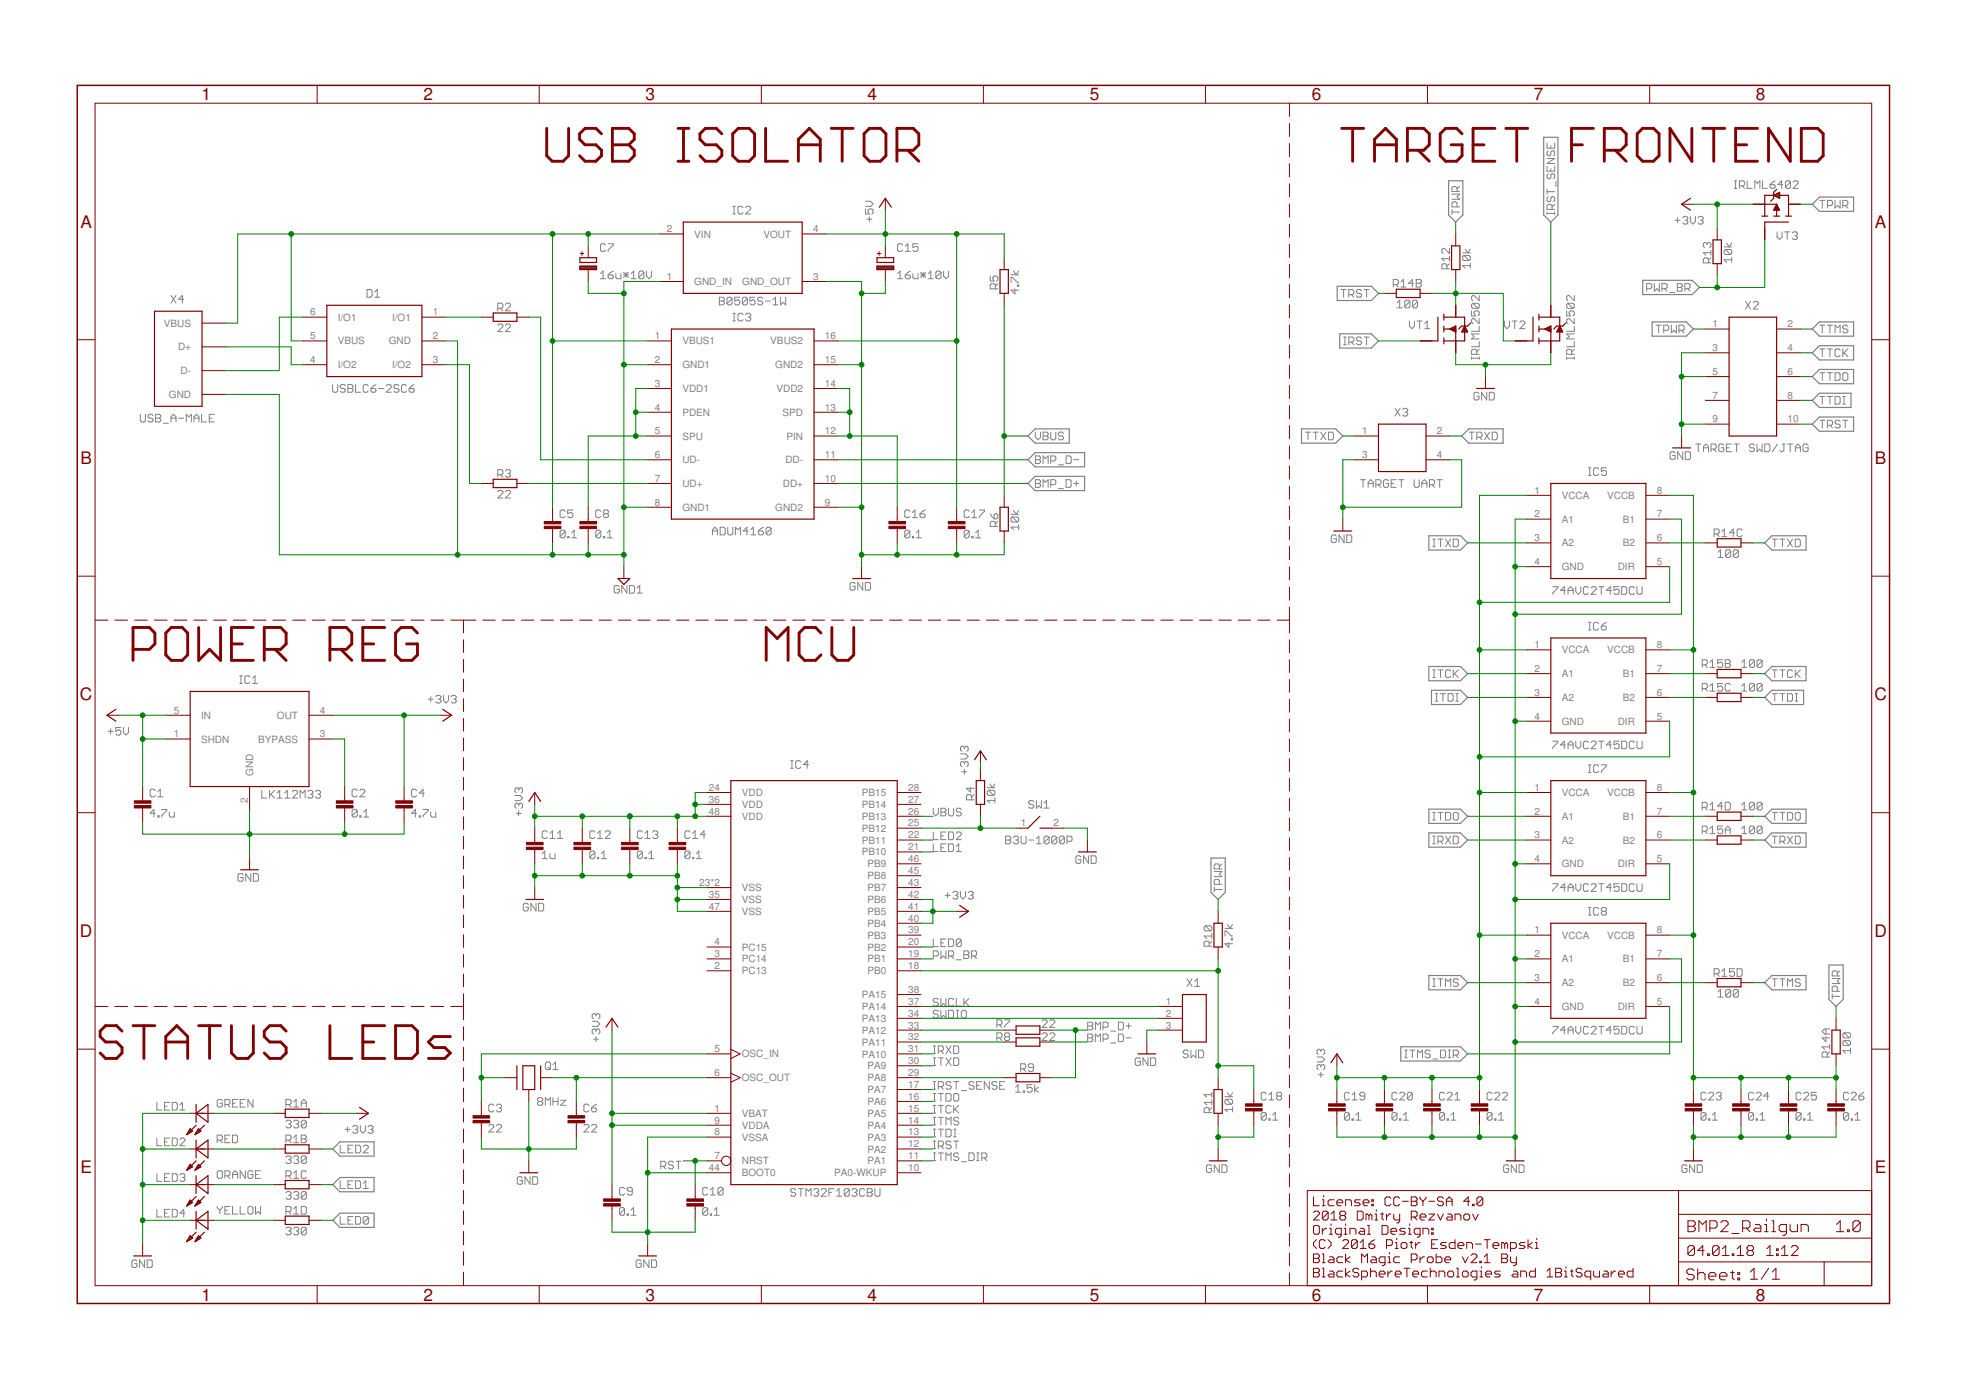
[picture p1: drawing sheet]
<svg xmlns="http://www.w3.org/2000/svg" width="420mm" height="297mm" viewBox="0 0 420 297" stroke-linecap="round" stroke-linejoin="round" font-family="sans-serif">
<defs><g id="words">
<g font-size="3.7" fill="#800000">
<text x="43" y="21.4">1</text>
<text x="90.5" y="21.4">2</text>
<text x="138" y="21.4">3</text>
<text x="185.4" y="21.4">4</text>
<text x="232.9" y="21.4">5</text>
<text x="280.3" y="21.4">6</text>
<text x="327.8" y="21.4">7</text>
<text x="375.3" y="21.4">8</text>
<text x="17.2" y="48.6">A</text>
<text x="400.7" y="48.6">A</text>
<text x="17.2" y="99.2">B</text>
<text x="400.7" y="99.2">B</text>
<text x="17.1" y="149.7">C</text>
<text x="400.6" y="149.7">C</text>
<text x="17.1" y="200.2">D</text>
<text x="400.6" y="200.2">D</text>
<text x="17.2" y="250.8">E</text>
<text x="400.7" y="250.8">E</text>
<text x="43" y="277.9">1</text>
<text x="90.5" y="277.9">2</text>
<text x="138" y="277.9">3</text>
<text x="185.4" y="277.9">4</text>
<text x="232.9" y="277.9">5</text>
<text x="280.3" y="277.9">6</text>
<text x="327.8" y="277.9">7</text>
<text x="375.3" y="277.9">8</text>
</g>
<g font-size="2.1" fill="#808080">
<text x="142.5" y="49.6">2</text>
<text x="148.4" y="50.8">VIN</text>
<text x="163.1" y="50.8">VOUT</text>
<text x="173.8" y="49.6">4</text>
<text x="142.5" y="59.8">1</text>
<text x="173.8" y="59.8">3</text>
<text x="148.4" y="60.9">GND_IN</text>
<text x="158.6" y="60.9">GND_OUT</text>
<text x="35" y="69.8">VBUS</text>
<text x="66.3" y="67.4">6</text>
<text x="72.2" y="68.5">I/O1</text>
<text x="83.8" y="68.5">I/O1</text>
<text x="92.5" y="67.4">1</text>
<text x="366" y="70">1</text>
<text x="382" y="70">2</text>
<text x="38" y="74.9">D+</text>
<text x="66.3" y="72.5">5</text>
<text x="66.3" y="77.6">4</text>
<text x="72.2" y="73.6">VBUS</text>
<text x="83.1" y="73.6">GND</text>
<text x="92.5" y="72.5">2</text>
<text x="92.5" y="77.6">3</text>
<text x="140" y="72.5">1</text>
<text x="140" y="77.6">2</text>
<text x="145.8" y="73.6">VBUS1</text>
<text x="164.6" y="73.6">VBUS2</text>
<text x="176.3" y="77.6">15</text>
<text x="176.3" y="72.5">16</text>
<text x="366" y="75">3</text>
<text x="382" y="75">4</text>
<text x="38.6" y="80">D-</text>
<text x="72.2" y="78.7">I/O2</text>
<text x="83.8" y="78.7">I/O2</text>
<text x="140" y="82.7">3</text>
<text x="145.8" y="78.7">GND1</text>
<text x="145.8" y="83.8">VDD1</text>
<text x="165.7" y="78.7">GND2</text>
<text x="165.9" y="83.8">VDD2</text>
<text x="176.3" y="82.7">14</text>
<text x="366" y="80.1">5</text>
<text x="382" y="80.1">6</text>
<text x="36.1" y="85">GND</text>
<text x="140" y="87.7">4</text>
<text x="145.8" y="88.8">PDEN</text>
<text x="167.2" y="88.8">SPD</text>
<text x="176.3" y="87.7">13</text>
<text x="366" y="85.2">7</text>
<text x="382" y="85.2">8</text>
<text x="140" y="92.8">5</text>
<text x="145.8" y="93.9">SPU</text>
<text x="168.1" y="93.9">PIN</text>
<text x="176.3" y="92.8">12</text>
<text x="291.1" y="92.8">1</text>
<text x="307.1" y="92.8">2</text>
<text x="366" y="90.3">9</text>
<text x="382" y="90.3">10</text>
<text x="140" y="97.9">6</text>
<text x="145.8" y="99">UD-</text>
<text x="167.8" y="99">DD-</text>
<text x="176.3" y="97.9">11</text>
<text x="291.1" y="97.9">3</text>
<text x="307.1" y="97.9">4</text>
<text x="140" y="103">7</text>
<text x="145.8" y="104.1">UD+</text>
<text x="167.3" y="104.1">DD+</text>
<text x="176.3" y="103">10</text>
<text x="327.9" y="105.5">1</text>
<text x="333.8" y="106.6">VCCA</text>
<text x="343.5" y="106.6">VCCB</text>
<text x="354.1" y="105.5">8</text>
<text x="140" y="108">8</text>
<text x="145.8" y="109.2">GND1</text>
<text x="165.7" y="109.2">GND2</text>
<text x="176.3" y="108">9</text>
<text x="327.9" y="110.6">2</text>
<text x="333.8" y="111.7">A1</text>
<text x="346.8" y="111.7">B1</text>
<text x="354.1" y="110.6">7</text>
<text x="327.9" y="115.7">3</text>
<text x="333.8" y="116.8">A2</text>
<text x="346.8" y="116.8">B2</text>
<text x="354.1" y="115.7">6</text>
<text x="327.9" y="120.7">4</text>
<text x="333.8" y="121.9">GND</text>
<text x="345.7" y="121.9">DIR</text>
<text x="354.1" y="120.7">5</text>
<text x="327.9" y="138.5">1</text>
<text x="327.9" y="143.6">2</text>
<text x="333.8" y="139.6">VCCA</text>
<text x="343.5" y="139.6">VCCB</text>
<text x="354.1" y="143.6">7</text>
<text x="354.1" y="138.5">8</text>
<text x="327.9" y="148.7">3</text>
<text x="333.8" y="144.7">A1</text>
<text x="333.8" y="149.8">A2</text>
<text x="346.8" y="149.8">B2</text>
<text x="346.8" y="144.7">B1</text>
<text x="354.1" y="148.7">6</text>
<text x="37.1" y="152.5">5</text>
<text x="43" y="153.6">IN</text>
<text x="59.2" y="153.6">OUT</text>
<text x="68.4" y="152.5">4</text>
<text x="327.9" y="153.8">4</text>
<text x="333.8" y="154.9">GND</text>
<text x="345.7" y="154.9">DIR</text>
<text x="354.1" y="153.8">5</text>
<text x="37.1" y="157.6">1</text>
<text x="43" y="158.7">SHDN</text>
<text x="55.1" y="158.7">BYPASS</text>
<text x="68.4" y="157.6">3</text>
<text x="54.1" y="165.7" transform="rotate(-90 54.1 165.7)">GND</text>
<text x="53" y="171.6" transform="rotate(-90 53 171.6)">2</text>
<text x="151.5" y="169">24</text>
<text x="151.5" y="171.5">36</text>
<text x="158.5" y="170.1">VDD</text>
<text x="158.5" y="172.7">VDD</text>
<text x="184.2" y="172.7">PB14</text>
<text x="184.2" y="170.1">PB15</text>
<text x="194.1" y="171.5">27</text>
<text x="194.1" y="169">28</text>
<text x="327.9" y="169">1</text>
<text x="333.8" y="170.1">VCCA</text>
<text x="343.5" y="170.1">VCCB</text>
<text x="354.1" y="169">8</text>
<text x="151.5" y="174.1">48</text>
<text x="158.5" y="175.2">VDD</text>
<text x="184.2" y="177.7">PB12</text>
<text x="184.2" y="175.2">PB13</text>
<text x="194.1" y="179.2">22</text>
<text x="194.1" y="176.6">25</text>
<text x="194.1" y="174.1">26</text>
<text x="218.1" y="176.6">1</text>
<text x="225.1" y="176.6">2</text>
<text x="327.9" y="174.1">2</text>
<text x="327.9" y="179.2">3</text>
<text x="333.8" y="175.2">A1</text>
<text x="346.8" y="175.2">B1</text>
<text x="354.1" y="179.2">6</text>
<text x="354.1" y="174.1">7</text>
<text x="184.2" y="182.8">PB10</text>
<text x="184.2" y="180.3">PB11</text>
<text x="185.4" y="185.4">PB9</text>
<text x="194.1" y="184.2">46</text>
<text x="194.1" y="181.7">21</text>
<text x="327.9" y="184.2">4</text>
<text x="333.8" y="180.3">A2</text>
<text x="333.8" y="185.4">GND</text>
<text x="345.7" y="185.4">DIR</text>
<text x="346.8" y="180.3">B2</text>
<text x="354.1" y="184.2">5</text>
<text x="149.5" y="189.3">23*2</text>
<text x="151.5" y="191.9">35</text>
<text x="158.5" y="190.4">VSS</text>
<text x="185.4" y="190.4">PB7</text>
<text x="185.4" y="187.9">PB8</text>
<text x="194.1" y="191.9">42</text>
<text x="194.1" y="189.3">43</text>
<text x="194.1" y="186.8">45</text>
<text x="151.5" y="194.4">47</text>
<text x="158.5" y="193">VSS</text>
<text x="158.5" y="195.5">VSS</text>
<text x="185.4" y="195.5">PB5</text>
<text x="185.4" y="193">PB6</text>
<text x="194.1" y="196.9">40</text>
<text x="194.1" y="194.4">41</text>
<text x="152.7" y="202">4</text>
<text x="158.5" y="203.1">PC15</text>
<text x="185.4" y="203.1">PB2</text>
<text x="185.4" y="200.6">PB3</text>
<text x="185.4" y="198">PB4</text>
<text x="194.1" y="202">20</text>
<text x="194.1" y="199.5">39</text>
<text x="327.9" y="199.5">1</text>
<text x="333.8" y="200.6">VCCA</text>
<text x="343.5" y="200.6">VCCB</text>
<text x="354.1" y="199.5">8</text>
<text x="152.7" y="207.1">2</text>
<text x="152.7" y="204.6">3</text>
<text x="158.5" y="208.2">PC13</text>
<text x="158.5" y="205.7">PC14</text>
<text x="185.4" y="208.2">PB0</text>
<text x="185.4" y="205.7">PB1</text>
<text x="194.1" y="207.1">18</text>
<text x="194.1" y="204.6">19</text>
<text x="327.9" y="204.6">2</text>
<text x="327.9" y="209.6">3</text>
<text x="333.8" y="205.7">A1</text>
<text x="346.8" y="205.7">B1</text>
<text x="354.1" y="209.6">6</text>
<text x="354.1" y="204.6">7</text>
<text x="184.2" y="215.8">PA14</text>
<text x="184.2" y="213.3">PA15</text>
<text x="194.1" y="214.7">37</text>
<text x="194.1" y="212.2">38</text>
<text x="249.2" y="214.7">1</text>
<text x="327.9" y="214.7">4</text>
<text x="333.8" y="210.7">A2</text>
<text x="333.8" y="215.8">GND</text>
<text x="345.7" y="215.8">DIR</text>
<text x="346.8" y="210.7">B2</text>
<text x="354.1" y="214.7">5</text>
<text x="184.2" y="218.4">PA13</text>
<text x="184.2" y="220.9">PA12</text>
<text x="194.1" y="217.2">34</text>
<text x="194.1" y="219.8">33</text>
<text x="249.2" y="219.8">3</text>
<text x="249.2" y="217.2">2</text>
<text x="152.7" y="224.9">5</text>
<text x="158.5" y="226">OSC_IN</text>
<text x="184.2" y="226">PA10</text>
<text x="184.2" y="223.4">PA11</text>
<text x="194.1" y="227.4">30</text>
<text x="194.1" y="224.9">31</text>
<text x="194.1" y="222.3">32</text>
<text x="152.7" y="229.9">6</text>
<text x="158.5" y="231.1">OSC_OUT</text>
<text x="185.4" y="233.6">PA7</text>
<text x="185.4" y="228.5">PA9</text>
<text x="185.4" y="231.1">PA8</text>
<text x="194.1" y="232.5">17</text>
<text x="194.1" y="229.9">29</text>
<text x="152.7" y="237.6">1</text>
<text x="158.5" y="238.7">VBAT</text>
<text x="185.4" y="238.7">PA5</text>
<text x="185.4" y="236.1">PA6</text>
<text x="194.1" y="237.6">15</text>
<text x="194.1" y="235">16</text>
<text x="152.7" y="240.1">9</text>
<text x="152.7" y="242.6">8</text>
<text x="158.5" y="241.2">VDDA</text>
<text x="158.5" y="243.8">VSSA</text>
<text x="185.4" y="243.8">PA3</text>
<text x="185.4" y="241.2">PA4</text>
<text x="194.1" y="245.2">12</text>
<text x="194.1" y="242.6">13</text>
<text x="194.1" y="240.1">14</text>
<text x="151.5" y="250.3">44</text>
<text x="152.7" y="247.7">7</text>
<text x="158.5" y="251.4">BOOT0</text>
<text x="158.5" y="248.8">NRST</text>
<text x="178.3" y="251.4">PA0-WKUP</text>
<text x="185.4" y="248.8">PA1</text>
<text x="185.4" y="246.3">PA2</text>
<text x="194.1" y="250.3">10</text>
<text x="194.1" y="247.7">11</text>
</g>
</g></defs>
<g fill="none" stroke="#808080" stroke-width=".21">
<path d="M311.9 39.9l-.5 .5M330.6 30.6v1.1h1.7v-1.1M330.6 35.5v1.1h1.7v-1.1M330.6 33.9h1.7l-1.7 1h1.7M330.9 32.2l-.3 .3v.5l.3 .3h.3l.2-.3v-.5l.3-.3h.3l.3 .3v.5l-.3 .3M330.9 37.1l-.3 .3v.6l.3 .2h.3l.2-.2v-.6l.3-.3h.3l.3 .3v.6l-.3 .2M331.4 31.1v.6M331.4 36v.6M332.5 38.8v1.1M370.6 38.7h.6M370.9 38.7v1.6M371.8 39.7h.8l.2-.2v-.6l-.2-.2h-.8v1.6"/>
<path d="M372.3 39.7l.5 .6M373.4 38.7v1.6h1.1M376.7 38.7v1.6h1M378.3 39.5h.8l.3 .2v.3l-.3 .3h-.5l-.3-.3zM379.4 38.7l-.6 .2-.5 .6M381 39.5h-1.1l.8-.8v1.6M382.7 38.9v1.1l-.3 .3h-.6l-.2-.3M382.7 38.9l-.3-.2h-.6l-.2 .2v1.1M382.7 38.9l-1.1 1.1M383.2 38.9l.3-.2h.5l.3 .2v.3l-1.1 1.1h1.1M128.3 58.5l.6-.6v1.7M128.3 59.6h1.1"/>
<path d="M129.4 52.4l-.3-.3h-.5l-.3 .3v1l.3 .3h.5l.3-.3M130 58.8h.8l.3 .2v.3l-.3 .3h-.6l-.2-.3zM130 52.1h1.1v.3l-1.1 1v.3M131.1 57.9l-.6 .3-.5 .6M131.6 58.5v.8l.3 .3h.8v-1.1M133.2 58.8h1.1M133.2 58.2l1.1 1.1M133.8 58.2v1.1M134.3 58.2l-1.1 1.1M134.9 59.6h1.1M134.9 58.5l.5-.6v1.7M137.6 58.2v1.1l-.3 .3h-.5l-.3-.3"/>
<path d="M137.6 58.2l-.3-.3h-.5l-.3 .3v1.1M137.6 58.2l-1.1 1.1M138.2 57.9v1.1l.5 .6 .5-.6v-1.1M156.6 45.7h.6M156.6 44.1h.6M156.9 44.1v1.6M158.8 44.4l-.3-.3h-.5l-.3 .3v1.1l.3 .2h.5l.3-.2M159.4 44.4l.2-.3h.6l.2 .3v.2l-1 1.1h1M185 44.7v1h.8l-.3-.5v-.3l.3-.2h.5l.3 .2v.6l-.3 .2M185 43h1.1l.5 .6-.5 .5h-1.1M185.2 46.8h1.1M185.8 46.3v1.1"/>
<path d="M191.8 59.6h1.1M191.8 58.5l.6-.6v1.7M192.9 52.4l-.3-.3h-.5l-.3 .3v1l.3 .3h.5l.3-.3M193.5 58.8h.8l.2 .2v.3l-.2 .3h-.6l-.2-.3zM193.5 53.7h1M193.5 52.6l.5-.5v1.6M194.5 57.9l-1 .9M195.1 58.5v.8l.3 .3h.8v-1.1M196.2 52.1h-1.1v.8l.5-.3h.3l.3 .3v.5l-.3 .3h-.5l-.3-.3M196.7 58.8h1.1M196.7 58.2l1.1 1.1M197.3 58.2v1.1"/>
<path d="M197.8 58.2l-1.1 1.1M198.4 59.6h1.1M198.4 58.5l.5-.6v1.7M201.1 58.2v1.1l-.3 .3h-.5l-.3-.3M201.1 58.2l-.3-.3h-.5l-.3 .3v1.1M201.1 58.2l-1.1 1.1M201.7 57.9v1.1l.5 .6 .5-.6v-1.1M211.6 59v1.1h.8l-.2-.6v-.2l.2-.3h.6l.3 .3v.5l-.3 .3M216.1 58.7h1.6M216.6 57.9l.6 .8 .5-.8M302.7 59.7h.8l.3 .3v.3l-.3 .2 .3 .3v.3l-.3 .2h-.8zM309.2 57.4v-.8l-.3-.2h-.5l-.3 .2v.8h1.7"/>
<path d="M309.8 53.1v1.1l-1.1-1.1h-.3l-.3 .3v.5l.3 .3M309.8 56.4l-.6 .5M309.8 55.3h-1.7l.6 .5M309.8 54.7v1.1M310.3 45.3h1.6M310.3 44.8v1M310.3 41.5h1.6l-.5 .5 .5 .6h-1.6M311.4 40.9v-.8l-.3-.2h-.5l-.3 .2v.8h1.6M311.4 44.2v-.8l-.3-.3h-.5l-.3 .3v.8h1.6M312.6 54h1.6M312.9 54.6h1l.3 .3v.5l-.3 .3M312.9 54.6l-.3 .3v.5l.3 .3h1"/>
<path d="M312.9 54.6l1 1.1M313.1 53.2l.6 .8 .5-.8M314.2 56.8h-1.6l.5 .5M314.2 56.2v1.1M330.6 45.6h1.7M330.6 40.4v1.1M330.6 45.3v.5M330.6 41h1.7M330.9 42l-.3 .3v.6l.3 .2h.3l.2-.2v-.6l.3-.3h.3l.3 .3v.6l-.3 .2M331.7 44.8v-.9l-.3-.2h-.5l-.3 .2v.9h1.7M332.3 45.3v.5M332.3 43.7l-.6 .5"/>
<path d="M358 47.1h1.1M358.5 46.5v1.1M359.6 46.5l.3-.3h.5l.3 .3v.3l-.3 .3M360.2 47.1h.2M360.4 47.1l.3 .2v.3l-.3 .3h-.5l-.3-.3M361.3 46.2v1.1l.5 .6 .5-.6v-1.1M362.9 46.5l.3-.3h.5l.3 .3v.3l-.3 .3M363.4 47.1h.3M363.7 47.1l.3 .2v.3l-.3 .3h-.5l-.3-.3M364.8 52.1l-.2-.3h-.3l-.3 .3v.5l.3 .3M364.8 52.1l.3-.3h.3l.2 .3v.5l-.2 .3M364.8 52.1v.3"/>
<path d="M365.1 56.2v-.8l-.3-.3h-.5l-.3 .3v.8h1.6M365.6 54h-1.6l.6 .5M365.6 55.1l-.5 .5M365.6 53.5v1M368.5 52.8h1.6M368.7 53.3h1.1l.3 .3v.5l-.3 .3M368.7 53.3l-.2 .3v.5l.2 .3h1.1M368.7 53.3l1.1 1.1M369 52l.5 .8 .6-.8M370.1 55.5h-1.6l.5 .5M370.1 55v1M370.6 40.3h.6"/>
<path d="M375 40.3v-1.6l.6 .5 .5-.5v1.6M379.8 49.6v1.1l.5 .5 .6-.5v-1.1M381.4 49.6h1.1M382 49.6v1.6M383 49.8l.3-.2h.6l.2 .2v.3l-.2 .3M383.6 50.4h.3M383.9 50.4l.2 .3v.2l-.2 .3h-.6l-.3-.3M388.9 42.8h1.1M389.4 42.8v1.6M390.5 43.9h.9l.2-.3v-.5l-.2-.3h-.9v1.6M392.2 42.8v1.6l.5-.5 .6 .5v-1.6M393.8 43.9h.8l.3-.3v-.5l-.3-.3h-.8v1.6"/>
<path d="M394.4 43.9l.5 .5M36.5 63.1l1.1 1.7M37.6 63.1l-1.1 1.7M39.3 64h-1.1l.8-.9v1.7M78.4 61.9h.8l.3 .2v1.1l-.3 .3h-.8zM80.1 63.5h1.1M80.1 62.4l.5-.5v1.6M106.4 65.9h.8l.3-.3v-.5l-.3-.3h-.8v1.6M106.4 69.5l.3-.3h.5l.3 .3v.3l-1.1 1.1h1.1M106.9 65.9l.6 .5M108 65.1l.3-.3h.5l.3 .3v.2l-1.1 1.1h1.1M108 69.5l.3-.3h.5l.3 .3v.3l-1.1 1.1h1.1"/>
<path d="M153.7 63.5h.8l.3 .3v.3l-.3 .2 .3 .3v.3l-.3 .3h-.8zM153.7 64.3h.8M156.4 63.8l-.2-.3h-.6l-.2 .3v1.1M156.4 63.8v1.1l-.2 .3h-.6l-.2-.3M156.4 63.8l-1 1.1M156.6 68.6h.6M156.6 67h.6M156.9 67v1.6M158.1 63.5h-1.1v.8l.5-.2h.3l.3 .2v.6l-.3 .3h-.5l-.3-.3M158.8 67.2l-.3-.2h-.5l-.3 .2v1.1l.3 .3h.5l.3-.3M159.4 67.2l.2-.2h.6l.2 .2v.3l-.2 .3M159.7 63.8l-.3-.3h-.5l-.3 .3v1.1"/>
<path d="M159.7 63.8v1.1l-.3 .3h-.5l-.3-.3M159.7 63.8l-1.1 1.1M159.9 67.8h.3M160.2 67.8l.2 .3v.2l-.2 .3h-.6l-.2-.3M161.4 63.5h-1.1v.8l.5-.2h.3l.3 .2v.6l-.3 .3h-.6l-.2-.3M163 63.8l-.3-.3h-.5l-.3 .3v.3l.3 .2h.5l.3 .3v.3l-.3 .3h-.5l-.3-.3M163.6 64.3h1M165.2 65.2h1.1M165.2 64.1l.5-.6v1.7M166.8 63.5v1.7l.6-.6 .5 .6v-1.7M212.7 61.7v-.8l-.3-.3h-.5l-.3 .3v.8h1.7M213.3 60.6l-.6 .6"/>
<path d="M216.1 60.3v-1h.2l1.1 1h.3M216.9 61.7v1.1l-.8-.8h1.6M217.4 60.9h.3v.3h-.3zM286.6 61.9h1.1M287.1 73.7h.6M287.1 72h.6M287.1 61.9v1.6M287.4 72v1.7M288.2 63h.9l.2-.3v-.6l-.2-.2h-.9v1.6M288.2 73.1h.9l.2-.2v-.6l-.2-.3h-.9v1.7M288.8 73.1l.5 .6M288.8 63l.5 .5"/>
<path d="M291 72.3l-.3-.3h-.5l-.3 .3v.3l.3 .3h.5l.3 .2v.3l-.3 .3h-.5l-.3-.3M291 62.1l-.3-.2h-.5l-.3 .2v.3l.3 .3h.5l.3 .3v.2l-.3 .3h-.5l-.3-.3M291.5 61.9h1.1M291.5 72h1.1M292.1 61.9v1.6M292.1 72v1.7M297.8 60.8h.8l.3-.3v-.5l-.3-.3h-.8v1.6M298.3 60.8l.6 .5M298.6 64.7l.5-.5v1.6M298.6 65.8h1.1M299.4 60.3l.5-.6v1.6M299.4 61.3h1.1"/>
<path d="M301.2 68.6v1.1l.6 .5 .5-.5v-1.1M301.3 64.4v1.1l-.3 .3h-.5l-.3-.3M301.3 64.4l-.3-.2h-.5l-.3 .2v1.1M301.3 64.4l-1.1 1.1M302.1 60.5h-1.1l.8-.8v1.6M302.7 60.5h.8M302.8 68.6h1.1M302.9 64.4v1.1l-.2 .3h-.6l-.2-.3M302.9 64.4l-.2-.2h-.6l-.2 .2v1.1M302.9 64.4l-1 1.1M303.4 68.6v1.6M304.5 69.2l.5-.6v1.6"/>
<path d="M304.5 70.2h1.1M314.5 66.4v1.1h.8l-.3-.5v-.3l.3-.3h.5l.3 .3v.5l-.3 .3M314.5 76.5h1.6M314.5 76.3v.5M314.8 64.8h1l.3 .3v.5l-.3 .3M314.8 64.8l-.3 .3v.5l.3 .3h1M314.8 64.8l1 1.1M315.6 75.7v-.8l-.3-.3h-.5l-.3 .3v.8h1.6M316.1 63.2v1.1l-1.1-1.1h-.2l-.3 .2v.6l.3 .3M316.1 68.1v1.1l-1.1-1.1h-.2l-.3 .2v.6l.3 .3M316.1 69.7v1.1h-1.6M316.1 73v1.1h-1.6"/>
<path d="M316.1 76.3v.5M316.1 74.6l-.5 .6M316.1 71.4h-1.6l.5 .5-.5 .5h1.6M321.5 68.6v1.1l.6 .5 .5-.5v-1.1M323.2 68.6h1M323.7 68.6v1.6M324.8 68.9l.3-.3h.5l.3 .3v.3l-1.1 1h1.1M334.8 76.5h1.6M334.8 66.4v1.1h.8l-.3-.5v-.3l.3-.3h.6l.2 .3v.5l-.2 .3M334.8 76.3v.5M335.1 64.8l-.3 .3v.5l.3 .3h1.1M335.1 64.8h1.1l.2 .3v.5l-.2 .3"/>
<path d="M335.1 64.8l1.1 1.1M335.9 75.7v-.8l-.3-.3h-.5l-.3 .3v.8h1.6M336.4 73v1.1h-1.6M336.4 71.4h-1.6l.5 .5-.5 .5h1.6M336.4 69.7v1.1h-1.6M336.4 68.1v1.1l-1.1-1.1h-.2l-.3 .2v.6l.3 .3M336.4 63.2v1.1l-1.1-1.1h-.2l-.3 .2v.6l.3 .3M336.4 76.3v.5M336.4 74.6l-.5 .6M351.9 61.7h.8l.3-.3v-.5l-.3-.3h-.8v1.6M353.5 60.6v1.6l.6-.5 .5 .5v-1.6M353.9 69.5h1.1"/>
<path d="M354.5 69.5v1.6M355.2 61.7h.8l.3-.3v-.5l-.3-.3h-.8v1.6M355.6 70.6h.8l.2-.3v-.5l-.2-.3h-.8v1.6M355.7 61.7l.6 .5M356.8 62.5h1.1M357.2 69.5v1.6l.5-.5 .6 .5v-1.6M358.5 60.6h.8l.2 .3v.3l-.2 .2 .2 .3v.3l-.2 .2h-.8zM358.5 61.4h.8M358.8 70.6h.8l.3-.3v-.5l-.3-.3h-.8v1.6M359.4 70.6l.5 .5M360.1 61.7h.8l.3-.3v-.5l-.3-.3h-.8v1.6M360.6 61.7l.6 .5"/>
<path d="M373 64.4l1.1 1.6M374.1 64.4l-1.1 1.6M374.7 64.7l.2-.3h.6l.3 .3v.3l-1.1 1h1.1M388.9 69.5h1.1M388.9 79.7h1.1M388.9 74.6h1.1M389.4 69.5v1.6M389.4 74.6v1.6M389.4 79.7v1.6M390.5 69.5h1.1M390.5 79.7h1.1M390.5 74.6h1.1"/>
<path d="M391.1 69.5v1.6M391.1 74.6v1.6M391.1 79.7v1.6M392.2 71.1v-1.6l.5 .5 .6-.5v1.6M392.2 79.7h.8l.3 .2v1.1l-.3 .3h-.8zM393.3 74.8l-.3-.2h-.5l-.3 .2v1.1l.3 .3h.5l.3-.3M393.8 74.6v1.6M394.1 79.7h.5l.3 .2v1.1l-.3 .3h-.5l-.3-.3v-1.1zM394.1 75.4l.8 .8M394.9 69.8l-.3-.3h-.5l-.3 .3v.2l.3 .3h.5l.3 .3v.2l-.3 .3h-.5l-.3-.3M394.9 74.6l-1.1 1M30 88.5v1.4l.3 .3h.5l.3-.3v-1.4"/>
<path d="M32.7 88.8l-.3-.3h-.5l-.3 .3v.3l.3 .3h.5l.3 .2v.3l-.3 .3h-.5l-.3-.3M33.3 88.5h.8l.3 .3v.3l-.3 .3 .3 .2v.3l-.3 .3h-.8zM33.3 89.4h.8M34.9 90.4h1.1M36.5 89.4h1.1M36.5 90.2v-1.1l.6-.6 .5 .6v1.1M38.2 89.4h1.1M39.8 90.2v-1.7l.5 .6 .6-.6v1.7M41.4 89.4h1.1M41.4 90.2v-1.1l.6-.6 .5 .6v1.1M43.1 88.5v1.7h1.1M44.7 89.4h.6"/>
<path d="M45.8 88.5h-1.1v1.7h1.1M71.1 82.2v1.3l.3 .3h.5l.3-.3v-1.3M73.8 82.5l-.3-.3h-.5l-.3 .3v.2l.3 .3h.5l.3 .3v.2l-.3 .3h-.5l-.3-.3M74.4 82.2h.8l.2 .3v.2l-.2 .3 .2 .3v.2l-.2 .3h-.8zM74.4 83h.8M76 82.2v1.6h1.1M78.7 82.5l-.3-.3h-.5l-.3 .3v1l.3 .3h.5l.3-.3M79.3 83h.8l.2 .3v.2l-.2 .3h-.6l-.2-.3zM80.3 82.2l-.5 .3-.5 .5M80.9 83h1.1M82.5 82.5l.3-.3h.6l.2 .3v.2l-1.1 1.1h1.1M85.3 82.5l-.3-.3h-.6l-.2 .3v.2l.2 .3h.6l.3 .3v.2l-.3 .3h-.6l-.2-.3"/>
<path d="M86.9 82.5l-.3-.3h-.5l-.3 .3v1l.3 .3h.5l.3-.3M87.4 83h.9l.2 .3v.2l-.2 .3h-.6l-.3-.3zM88.5 82.2l-1.1 .8M221.3 92.4v1l.5 .6 .6-.6v-1M221.3 97.4h.8l.3 .3v.3l-.3 .2 .3 .3v.3l-.3 .3h-.8zM221.3 98.2h.8M222.9 99.1v-1.7l.6 .6 .5-.6v1.7M222.9 92.4h.8l.3 .2v.3l-.3 .3 .3 .2v.3l-.3 .3h-.8zM222.9 93.2h.8M224.6 98.5h.8l.2-.3v-.5l-.2-.3h-.8v1.7M224.6 92.4v1.3l.2 .3h.6l.2-.3v-1.3M226.2 99.3h1.1"/>
<path d="M227.3 92.6l-.3-.2h-.5l-.3 .2v.3l.3 .3h.5l.3 .2v.3l-.3 .3h-.5l-.3-.3M227.8 97.4h.8l.3 .3v1.1l-.3 .3h-.8zM229.5 98.2h1M279 92.4h1.1M279.5 92.4v1.6M280.6 92.4h1.1M281.2 92.4v1.6M282.3 92.4l1.1 1.6M283.4 92.4l-1.1 1.6M283.9 92.4h.8l.3 .2v1.1l-.3 .3h-.8zM298.1 87.3l1.1 1.6M299.2 87.3l-1.1 1.6"/>
<path d="M299.8 87.5l.2-.2h.6l.2 .2v.3l-.2 .3M300.3 88.1h.3M300.6 88.1l.2 .2v.3l-.2 .3h-.6l-.2-.3M314 92.4h1.1M314.5 92.4v1.6M315.6 93.4h.8l.3-.2v-.6l-.3-.2h-.8v1.6M316.1 84.1l-.3-.3h-.5l-.3 .3v1.1l.3 .3h.5l.3-.3v-.5h-.5M316.2 93.4l.5 .6M317.3 92.4l1 1.6M317.7 83.8v1.7l-1.1-1.7v1.7M318.3 83.8h.8l.3 .3v1.1l-.3 .3h-.8zM318.3 92.4l-1 1.6"/>
<path d="M318.9 92.4h.8l.3 .2v1.1l-.3 .3h-.8zM339.5 100h.5M339.7 100v1.6M343.3 100h-1.1v.8l.6-.3h.2l.3 .3v.5l-.3 .3h-.5l-.3-.3M358 96.8l-.3-.3h-.5l-.3 .3v1.1l.3 .3h.5l.3-.3v-.6h-.6M359.6 96.5v1.7l-1.1-1.7v1.7M360.2 96.5h.8l.3 .3v1.1l-.3 .3h-.8zM362.4 94.9h1.1M362.9 94.9v1.6M364 96.5v-1.1l.6-.5 .5 .5v1.1M364 95.7h1.1M365.7 96h.8l.3-.3v-.5l-.3-.3h-.8v1.6"/>
<path d="M366.2 96l.6 .5M368.4 95.2l-.3-.3h-.5l-.3 .3v1l.3 .3h.5l.3-.3v-.5h-.5M369 95.7h.5M370 94.9h-1v1.6h1M370.6 94.9h1.1M371.1 94.9v1.6M374.9 95.2l-.2-.3h-.6l-.2 .3v.2l.2 .3h.6l.2 .3v.2l-.2 .3h-.6l-.2-.3M375.5 94.9v1.6l.5-.5 .6 .5v-1.6M377.1 94.9h.9l.2 .3v1l-.2 .3h-.9zM379.9 94.9l-1.1 1.6M381 94.9h.5M381.2 94.9v1.3l-.2 .3h-.3l-.3-.3"/>
<path d="M382.1 94.9h1M382.6 94.9v1.6M383.7 95.7h1.1M383.7 96.5v-1.1l.5-.5 .6 .5v1.1M386.4 95.2l-.3-.3h-.5l-.3 .3v1l.3 .3h.5l.3-.3v-.5h-.5M388.9 84.7h1.1M388.9 89.8h1.1M389.4 84.7v1.7M389.4 89.8v1.6M390.5 90.9h.9l.2-.3v-.5l-.2-.3h-.9v1.6M390.5 84.7h1.1M391.1 84.7v1.7"/>
<path d="M391.1 90.9l.5 .5M392.2 84.7h.8l.3 .3v1.1l-.3 .3h-.8zM393.3 90.1l-.3-.3h-.5l-.3 .3v.3l.3 .2h.5l.3 .3v.3l-.3 .2h-.5l-.3-.2M393.8 84.7h.6M393.8 86.4h.6M393.8 89.8h1.1M394.1 84.7v1.7M394.4 89.8v1.6M106.4 105.1l.3-.3h.5l.3 .3v.2l-1.1 1.1h1.1M106.4 101.4h.8l.3-.2v-.6l-.3-.2h-.8v1.6M106.9 101.4l.6 .6M108 105.1l.3-.3h.5l.3 .3v.2l-1.1 1.1h1.1"/>
<path d="M108 100.6l.3-.2h.5l.3 .2v.3l-.3 .3M108.6 101.2h.2M108.8 101.2l.3 .2v.3l-.3 .3h-.5l-.3-.3M120.8 109.3l-.3-.3h-.5l-.3 .3v1l.3 .3h.5l.3-.3M120.8 113.6l-.3-.3h-.5l-.3 .3v1.1M120.8 113.6v1.1l-.3 .2h-.5l-.3-.2M120.8 113.6l-1.1 1.1M121.3 114.7h.3v.2h-.3zM122.2 114.9h1M122.2 113.9l.5-.6v1.6M122.4 109h-1.1v.8l.6-.3h.3l.2 .3v.5l-.2 .3h-.6l-.3-.3M128.4 109.3l-.3-.3h-.5l-.3 .3v1l.3 .3h.5l.3-.3"/>
<path d="M128.4 113.6v1.1l-.3 .2h-.5l-.3-.2M128.4 113.6l-.3-.3h-.5l-.3 .3v1.1M128.4 113.6l-1.1 1.1M128.9 114.7h.3v.2h-.3zM129.2 109.8l-.3-.3v-.2l.3-.3h.6l.2 .3v.2l-.2 .3M129.2 109.8l-.3 .3v.2l.3 .3h.6l.2-.3v-.2l-.2-.3M129.2 109.8h.6M129.8 114.9h1.1M129.8 113.9l.5-.6v1.6M152.3 114.3v-1.1l.5-.5 .6 .5v1.1M152.3 113.5h1.1M153.9 112.7h.8l.3 .2v1.1l-.3 .3h-.8z"/>
<path d="M155.5 112.7v1.3l.3 .3h.6l.2-.3v-1.3M157.2 114.3v-1.6l.5 .5 .6-.5v1.6M159.9 113.5h-1.1l.8-.8v1.6M160.4 114.3h1.1M160.4 113.2l.6-.5v1.6M162.1 113.5h.8l.3 .2v.3l-.3 .3h-.6l-.2-.3zM163.2 112.7l-1.1 .8M164.8 112.9v1.1l-.3 .3h-.5l-.3-.3M164.8 112.9l-.3-.2h-.5l-.3 .2v1.1M164.8 112.9l-1.1 1.1M194.4 109.3l-.2-.3h-.6l-.2 .3v1l.2 .3h.6l.2-.3M194.4 113.6l-.2-.3h-.6l-.2 .3v1.1"/>
<path d="M194.4 113.6v1.1l-.2 .2h-.6l-.2-.2M194.4 113.6l-1 1.1M195 109.5l.5-.5v1.6M195 110.6h1.1M195 114.7h.3v.2h-.3zM195.8 114.9h1.1M195.8 113.9l.5-.6v1.6M196.6 109.8h.8l.3 .3v.2l-.3 .3h-.5l-.3-.3zM197.7 109l-1.1 .8M207.1 109.3l-.2-.3h-.6l-.2 .3v1l.2 .3h.6l.2-.3M207.1 113.6l-1 1.1M207.1 113.6l-.2-.3h-.6l-.2 .3v1.1"/>
<path d="M207.1 113.6v1.1l-.2 .2h-.6l-.2-.2M207.7 110.6h1.1M207.7 114.7h.3v.2h-.3zM207.7 109.5l.5-.5v1.6M208.5 114.9h1.1M208.5 113.9l.5-.6v1.6M209.3 109h1.1v.3l-1.1 1v.3M211.6 109.8l.8 1.1M212.4 110l.3-.2h.3l.3 .2v.6l-.3 .3h-.6zM212.7 112.5v-.8l-.3-.3h-.5l-.3 .3v.8h1.7M213.3 111.4l-.6 .6M216.1 109.9h1.6"/>
<path d="M216.3 110.5h1.1l.3 .2v.6l-.3 .2M216.3 110.5l-.2 .2v.6l.2 .2h1.1M216.3 110.5l1.1 1M216.6 109.1l.6 .8 .5-.8M217.7 112.6h-1.6l.5 .6M217.7 112.1v1.1M221.3 102.5h.8l.3 .3v.3l-.3 .2 .3 .3v.3l-.3 .2h-.8zM221.3 103.3h.8M222.9 104.1v-1.6l.6 .6 .5-.6v1.6M224.6 103.6h.8l.2-.3v-.5l-.2-.3h-.8v1.6M226.2 104.4h1.1M227.8 102.5h.8l.3 .3v1.1l-.3 .2h-.8z"/>
<path d="M229.5 103.3h1M230 102.8v1.1M285.6 114.6l-.3-.3h-.5l-.3 .3v1.1l.3 .3h.5l.3-.3v-.6h-.5M287.3 114.3v1.7l-1.1-1.7v1.7M287.8 114.3h.8l.3 .3v1.1l-.3 .3h-.8zM290.8 102.5h1M291.3 102.5v1.6M292.4 104.1v-1l.5-.6 .6 .6v1M292.4 103.3h1.1M294 103.6h.9l.2-.3v-.5l-.2-.3h-.9v1.6M294.6 103.6l.5 .5M296.8 102.8l-.3-.3h-.6l-.2 .3v1.1l.2 .2h.6l.3-.2v-.6h-.6"/>
<path d="M297.3 103.3h.6M298.4 102.5h-1.1v1.6h1.1M298.9 102.5h1.1M299.5 102.5v1.6M302.2 102.5v1.4l.3 .2h.5l.3-.2v-1.4M303.8 103.3h1.1M303.8 104.1v-1l.6-.6 .5 .6v1M305.5 103.6h.8l.3-.3v-.5l-.3-.3h-.8v1.6M306 103.6l.6 .5M306.2 116.8h.5M306.2 115.2h.5M306.5 115.2v1.6"/>
<path d="M307.1 102.5h1.1M307.3 115.2h1.1M307.7 102.5v1.6M307.8 115.2v1.6M308.9 115.2l1.1 1.6M310 115.2l-1.1 1.6M310.6 115.2h.8l.3 .3v1.1l-.3 .2h-.8zM339.5 101.6h.5M341.7 100.2l-.3-.2h-.6l-.2 .2v1.1l.2 .3h.6l.3-.3M366.3 114.1h.8l.3-.2v-.6l-.3-.2h-.8v1.6M366.9 114.1l.5 .6M367.2 118l.5-.5v1.6"/>
<path d="M367.2 119.1h1M368 113.6l.5-.5v1.6M368 114.7h1.1M369.9 117.8v1.1l-.3 .2h-.5l-.3-.2M369.9 117.8l-.3-.3h-.5l-.3 .3v1.1M369.9 117.8l-1.1 1.1M370.7 113.9h-1.1l.8-.8v1.6M371.5 117.8v1.1l-.3 .2h-.5l-.3-.2M371.5 117.8l-.3-.3h-.5l-.3 .3v1.1M371.5 117.8l-1.1 1.1M372.3 113.3l-.3-.2h-.5l-.3 .2v1.1l.3 .3h.5l.3-.3M378.8 115.2h1"/>
<path d="M379.3 115.2v1.6M380.4 115.2h1.1M380.9 115.2v1.6M382 115.2l1.1 1.6M383.1 115.2l-1.1 1.6M383.7 115.2h.8l.2 .3v1.1l-.2 .2h-.8zM132.3 125.4l-.2-.3h-.6l-.2 .3v1.1l.2 .2h.6l.2-.2v-.6h-.5M134 125.1v1.6l-1.1-1.6v1.6M134.5 125.1h.8l.3 .3v1.1l-.3 .2h-.8zM136.2 126.7h1M136.2 125.6l.5-.5v1.6M182.8 124.8l-.3-.3h-.6l-.2 .3v1l.2 .3h.6l.3-.3v-.5h-.6"/>
<path d="M184.4 124.5v1.6l-1.1-1.6v1.6M184.9 124.5h.9l.2 .3v1l-.2 .3h-.9zM331.9 125.4h1v.2l-1 1.1v.3M334.6 126.2h-1.1l.8-.8v1.6M335.1 126.2h1.1M335.1 127v-1.1l.6-.5 .5 .5v1.1M336.8 125.4v1l.5 .6 .5-.6v-1M339.5 125.6l-.3-.2h-.5l-.3 .2v1.1l.3 .3h.5l.3-.3M339.5 134.6h.5M339.5 133h.5M339.7 133v1.6M340 125.6l.3-.2h.5l.3 .2v.3l-1.1 1.1h1.1"/>
<path d="M341.7 133.3l-.3-.3h-.6l-.2 .3v1l.2 .3h.6l.3-.3M341.7 125.4h1.1M342.2 125.4v1.6M342.2 133.8h.8l.3 .3v.2l-.3 .3h-.5l-.3-.3zM343.3 133l-.5 .3-.6 .5M344.4 126.2h-1.1l.8-.8v1.6M346 125.4h-1.1v.8l.9-.3 .2 .3v.5l-.2 .3h-.6l-.3-.3M346.6 125.4h.8l.3 .2v1.1l-.3 .3h-.8zM349.3 125.6l-.3-.2h-.5l-.3 .2v1.1l.3 .3h.5l.3-.3M349.8 125.4v1.3l.3 .3h.6l.2-.3v-1.3M23.1 156.3h1.1M23.6 155.7v1.1"/>
<path d="M25.8 155.5h-1.1v.8l.6-.3h.2l.3 .3v.5l-.3 .3h-.5l-.3-.3M26.4 155.5v1l.5 .6 .6-.6v-1M51.2 146h.6M51.2 144.4h.6M51.5 144.4v1.6M53.4 144.7l-.3-.3h-.5l-.3 .3v1.1l.3 .2h.5l.3-.2M54 146h1M54 144.9l.5-.5v1.6M91.5 149.4h1.1M92.1 148.9v1.1M93.2 148.9l.2-.3h.6l.2 .3v.2l-.2 .3M93.7 149.4h.3"/>
<path d="M94 149.4l.2 .3v.3l-.2 .2h-.6l-.2-.2M94.8 148.6v1.1l.5 .5 .6-.5v-1.1M96.4 148.9l.3-.3h.5l.3 .3v.2l-.3 .3M97 149.4h.2M97.2 149.4l.3 .3v.3l-.3 .2h-.5l-.3-.2M206.1 159.7l-.3-.2h-.3l-.2 .2v.6l.2 .2M206.1 159.7v.3M206.1 159.7l.3-.2h.3l.2 .2v.6l-.2 .2M306.2 144.8h.5M306.2 143.2h.5M306.5 143.2v1.6M306.7 149.8h.6"/>
<path d="M306.7 148.2h.6M307 148.2v1.6M307.3 143.2h1.1M307.8 143.2v1.6M307.8 148.2h1.1M308.4 148.2v1.6M309.5 148.2h.8l.3 .3v1.1l-.3 .2h-.8zM310 143.4l-.2-.2h-.6l-.3 .2v1.1l.3 .3h.6l.2-.3M310.6 143.2v1.6M310.8 144l.9 .8M311.1 149.8h.6M311.1 148.2h.6"/>
<path d="M311.4 148.2v1.6M311.7 143.2l-1.1 1M331.9 158.4h1v.2l-1 1.1v.3M334.6 159.2h-1.1l.8-.8v1.6M335.1 160v-1.1l.6-.5 .5 .5v1.1M335.1 159.2h1.1M336.8 158.4v1.1l.5 .5 .5-.5v-1.1M339.5 158.6l-.3-.2h-.5l-.3 .2v1.1l.3 .3h.5l.3-.3M340 158.6l.3-.2h.5l.3 .2v.3l-1.1 1.1h1.1M341.7 158.4h1.1M342.2 158.4v1.6M344.4 159.2h-1.1l.8-.8v1.6"/>
<path d="M346 158.4h-1.1v.8l.9-.3 .2 .3v.5l-.2 .3h-.6l-.3-.3M346.6 158.4h.8l.3 .2v1.1l-.3 .3h-.8zM349.3 158.6l-.3-.2h-.5l-.3 .2v1.1l.3 .3h.5l.3-.3M349.8 158.4v1.3l.3 .3h.6l.2-.3v-1.3M363.8 142.1h.8l.3-.3v-.6l-.3-.2h-.8v1.6M363.8 147.2h.8l.3-.3v-.6l-.3-.2h-.8v1.6M364.3 142.1l.6 .5M364.3 147.2l.6 .5M365.4 142.6h1.1M365.4 147.7h1.1M365.4 141.5l.6-.5v1.6M365.4 146.6l.6-.5v1.6"/>
<path d="M368.2 141h-1.1v.8l.5-.3h.3l.3 .3v.5l-.3 .3h-.6l-.2-.3M368.2 146.1h-1.1v.8l.5-.3h.3l.3 .3v.5l-.3 .3h-.6l-.2-.3M368.7 141h.8l.3 .2v.3l-.3 .3 .3 .3v.2l-.3 .3h-.8zM368.7 141.8h.8M369.8 146.3l-.3-.2h-.5l-.3 .2v1.1l.3 .3h.5l.3-.3M372.2 141.5l.6-.5v1.6M372.2 146.6l.6-.5v1.6M372.2 142.6h1.1M372.2 147.7h1.1M374.9 141.2l-.2-.2h-.6l-.2 .2v1.1M374.9 146.3l-.2-.2h-.6l-.2 .2v1.1M374.9 141.2v1.1l-.2 .3h-.6l-.2-.3"/>
<path d="M374.9 146.3v1.1l-.2 .3h-.6l-.2-.3M374.9 141.2l-1 1.1M374.9 146.3l-1 1.1M376.6 141.2l-.3-.2h-.5l-.3 .2v1.1M376.6 146.3l-.3-.2h-.5l-.3 .2v1.1M376.6 141.2v1.1l-.3 .3h-.5l-.3-.3M376.6 146.3v1.1l-.3 .3h-.5l-.3-.3M376.6 141.2l-1.1 1.1M376.6 146.3l-1.1 1.1M378.8 148.2h1M378.8 143.2h1M379.3 143.2v1.6"/>
<path d="M379.3 148.2v1.6M380.4 148.2h1.1M380.4 143.2h1.1M380.9 143.2v1.6M380.9 148.2v1.6M382 148.2h.8l.3 .3v1.1l-.3 .2h-.8zM383.1 143.4l-.3-.2h-.5l-.3 .2v1.1l.3 .3h.5l.3-.3M383.7 143.2v1.6M383.7 149.8h.5M383.7 148.2h.5M383.9 148.2v1.6M383.9 144l.8 .8"/>
<path d="M384.7 143.2l-1 1M33.2 173.8h-1.1l.8-.8v1.6M33.2 168.9l-.3-.2h-.6l-.2 .2v1.1l.2 .3h.6l.3-.3M33.7 170.3h1.1M33.7 169.2l.5-.5v1.6M33.7 174.3h.3v.3h-.3zM34.5 173h1.1v.2l-1.1 1.1v.3M36.2 173.5v.8l.2 .3h.9v-1.1M55.9 168.9v1.6h1.1M57.6 168.9v1.6M57.9 169.7l.8 .8M58.7 168.9l-1.1 1.1"/>
<path d="M59.2 170.5h1.1M59.2 169.5l.6-.6v1.6M60.9 170.5h1.1M60.9 169.5l.5-.6v1.6M62.5 169.2l.3-.3h.5l.3 .3v.3l-1.1 1h1.1M64.1 170.5v-1.6l.6 .6 .5-.6v1.6M65.8 169.2l.2-.3h.6l.3 .3v.3l-.3 .2M66.3 169.7h.3M66.6 169.7l.3 .3v.3l-.3 .2h-.6l-.2-.2M67.4 169.2l.3-.3h.5l.3 .3v.3l-.3 .2M67.9 169.7h.3M68.2 169.7l.3 .3v.3l-.3 .2h-.5l-.3-.2"/>
<path d="M76.3 168.9l-.2-.2h-.6l-.3 .2v1.1l.3 .3h.6l.2-.3M76.3 173.2v1.1l-.2 .3h-.6l-.3-.3M76.3 173.2l-.2-.2h-.6l-.3 .2v1.1M76.3 173.2l-1.1 1.1M76.9 168.9l.3-.2h.5l.3 .2v.3l-1.1 1.1h1.1M76.9 174.3h.3v.3h-.3zM77.7 174.6h1.1M77.7 173.5l.6-.5v1.6M89 168.9l-.2-.2h-.6l-.3 .2v1.1l.3 .3h.6l.2-.3M89 173.8h-1.1l.9-.8v1.6M89.6 174.3h.3v.3h-.3zM90.4 173h1.1v.2l-1.1 1.1v.3"/>
<path d="M90.7 169.5h-1.1l.8-.8v1.6M92.1 173.5v.8l.2 .3h.8v-1.1M110 170h1.1l.6 .5-.6 .6h-1.1M110.3 173.8h1.1M110.8 168.6v.3M110.8 171.9v.3M110.8 173.3v1M110.8 171.9l-.2-.3h-.3l-.3 .3v.5l.3 .3M110.8 168.6l-.2-.2h-.3l-.3 .2v.6l.3 .2M110.8 171.9l.3-.3h.3l.3 .3v.5l-.3 .3M110.8 168.6l.3-.2h.3l.3 .2v.6l-.3 .2M117 177.8l-.3-.3h-.5l-.3 .3v1.1l.3 .3h.5l.3-.3"/>
<path d="M117.5 179.2h1.1M117.5 178.1l.6-.6v1.7M119.2 179.2h1M119.2 178.1l.5-.6v1.7M127.1 177.8l-.2-.3h-.6l-.3 .3v1.1l.3 .3h.6l.2-.3M127.7 179.2h1.1M127.7 178.1l.5-.6v1.7M129.3 177.8l.3-.3h.5l.3 .3v.3l-1.1 1.1h1.1M137.3 177.8l-.3-.3h-.5l-.3 .3v1.1l.3 .3h.5l.3-.3M137.8 179.2h1.1M137.8 178.1l.6-.6v1.7M139.5 177.8l.2-.3h.6l.3 .3v.3l-.3 .3"/>
<path d="M140 178.4h.3M140.3 178.4l.3 .2v.3l-.3 .3h-.6l-.2-.3M147.4 177.8l-.2-.3h-.6l-.2 .3v1.1l.2 .3h.6l.2-.3M148 179.2h1.1M148 178.1l.5-.6v1.7M150.7 178.4h-1.1l.9-.9v1.7M169 164.2h.5M169 162.6h.5M169.2 162.6v1.6M171.2 162.8l-.3-.2h-.6l-.2 .2v1.1l.2 .3h.6l.3-.3M172.8 163.4h-1.1l.8-.8v1.6M199.5 172.7v1.1l.5 .5 .5-.5v-1.1"/>
<path d="M199.5 177.8v1.6h1M201.1 172.7h.8l.3 .3v.3l-.3 .2 .3 .3v.3l-.3 .2h-.8zM201.1 178.6h.5M201.1 173.5h.8M202.2 177.8h-1.1v1.6h1.1M202.7 172.7v1.4l.3 .2h.5l.3-.2v-1.4M202.7 177.8h.8l.3 .3v1.1l-.3 .2h-.8zM204.4 178.1l.2-.3h.6l.2 .3v.3l-1 1h1M205.3 161.1h1.1l.5 .5-.5 .6h-1.1M205.4 173l-.2-.3h-.6l-.2 .3v.3l.2 .2h.6l.2 .3v.3l-.2 .2h-.6l-.2-.2M205.5 164.9h1.2M206.1 163l-.3-.2h-.3l-.2 .2v.6l.2 .2"/>
<path d="M206.1 163v.3M206.1 164.4v1.1M206.1 163l.3-.2h.3l.2 .2v.6l-.2 .2M207.4 168.2v1.1l-.9-.8h1.7M207.6 170.9v-.8l-.2-.3h-.6l-.3 .3v.8h1.7M208.2 169.8l-.6 .6M211 168.3h1.6M211.3 168.9h1l.3 .2v.6l-.3 .3M211.3 168.9l-.3 .2v.6l.3 .3h1M211.3 168.9l1 1.1M211.5 167.5l.6 .8 .5-.8M212.6 171h-1.6l.5 .6"/>
<path d="M212.6 170.5v1.1M214.9 178.7h.9l.2 .3v.2l-.2 .3 .2 .3v.2l-.2 .3h-.9zM214.9 179.5h.9M216.6 179l.3-.3h.5l.3 .3v.2l-.3 .3M217.1 179.5h.3M217.4 179.5l.3 .3v.2l-.3 .3h-.5l-.3-.3M218.2 178.7v1.3l.3 .3h.5l.3-.3v-1.3M219.8 179.5h1.1M220.9 171.3l-.2-.2h-.6l-.3 .2v.3l.3 .3h.6l.2 .3v.2l-.2 .3h-.6l-.3-.3M221.5 179.2l.5-.5v1.6M221.5 171.1v1.6l.5-.5 .6 .5v-1.6M223.1 172.7h1.1"/>
<path d="M223.1 171.6l.6-.5v1.6M224.2 179v1l-.3 .3h-.5l-.3-.3M224.2 179l-1.1 1M224.2 179l-.3-.3h-.5l-.3 .3v1M225.8 179v1l-.2 .3h-.6l-.3-.3M225.8 179l-.2-.3h-.6l-.3 .3v1M225.8 179l-1.1 1M227.5 179v1l-.3 .3h-.5l-.3-.3M227.5 179l-.3-.3h-.5l-.3 .3v1M227.5 179l-1.1 1M228 179.8h.9l.2-.3v-.5l-.2-.3h-.9v1.6M306.2 178.7h.5"/>
<path d="M306.2 175.2h.5M306.2 173.6h.5M306.5 173.6v1.6M306.5 178.7v1.6M307.3 179.8h.8l.3-.3v-.5l-.3-.3h-.8v1.6M307.3 173.6h1.1M307.8 179.8l.6 .5M307.8 173.6v1.6M308.9 173.6h.9l.2 .3v1.1l-.2 .2h-.9zM308.9 178.7l1.1 1.6M310 178.7l-1.1 1.6M310.6 178.7h.8l.3 .3v1l-.3 .3h-.8z"/>
<path d="M310.8 173.6h.6l.3 .3v1.1l-.3 .2h-.6l-.2-.2v-1.1zM339.5 165.1h.5M339.5 163.4h.5M339.7 163.4v1.7M341.7 163.7l-.3-.3h-.6l-.2 .3v1.1l.2 .3h.6l.3-.3M342.2 163.4h1.1v.3l-1.1 1.1v.3M363.8 172.6h.8l.3-.3v-.6l-.3-.3h-.8v1.7M363.8 177.6h.8l.3-.2v-.6l-.3-.3h-.8v1.7M364.3 172.6l.6 .5M364.3 177.6l.6 .6M365.4 173.1h1.1M365.4 178.2h1.1"/>
<path d="M365.4 172l.6-.6v1.7M365.4 177.1l.6-.6v1.7M368.2 176.5h-1.1v.9l.5-.3h.3l.3 .3v.5l-.3 .3h-.6l-.2-.3M368.2 172.3h-1.1l.8-.9v1.7M368.7 171.4h.8l.3 .3v1.1l-.3 .3h-.8zM368.7 178.2v-1.1l.6-.6 .5 .6v1.1M368.7 177.4h1.1M372.2 172l.6-.6v1.7M372.2 177.1l.6-.6v1.7M372.2 173.1h1.1M372.2 178.2h1.1M374.9 171.7l-.2-.3h-.6l-.2 .3v1.1"/>
<path d="M374.9 176.8l-.2-.3h-.6l-.2 .3v1.1M374.9 171.7v1.1l-.2 .3h-.6l-.2-.3M374.9 176.8v1.1l-.2 .3h-.6l-.2-.3M374.9 171.7l-1 1.1M374.9 176.8l-1 1.1M376.6 171.7l-.3-.3h-.5l-.3 .3v1.1M376.6 176.8l-.3-.3h-.5l-.3 .3v1.1M376.6 171.7v1.1l-.3 .3h-.5l-.3-.3M376.6 176.8v1.1l-.3 .3h-.5l-.3-.3M376.6 171.7l-1.1 1.1M376.6 176.8l-1.1 1.1M378.8 178.7h1"/>
<path d="M378.8 173.6h1M379.3 173.6v1.6M379.3 178.7v1.6M380.4 179.8h.8l.3-.3v-.5l-.3-.3h-.8v1.6M380.4 173.6h1.1M380.9 173.6v1.6M380.9 179.8l.6 .5M382 173.6h.8l.3 .3v1.1l-.3 .2h-.8zM382 178.7l1.1 1.6M383.1 178.7l-1.1 1.6M383.7 178.7h.8l.2 .3v1l-.2 .3h-.8zM383.9 173.6h.6l.2 .3v1.1l-.2 .2h-.6l-.2-.2v-1.1z"/>
<path d="M52 187l-.3-.3h-.6l-.2 .3v1l.2 .3h.6l.3-.3v-.5h-.6M53.6 186.7v1.6l-1.1-1.6v1.6M54.1 186.7h.9l.2 .3v1l-.2 .3h-.9zM112.9 193.3l-.3-.3h-.5l-.3 .3v1.1l.3 .3h.5l.3-.3v-.5h-.5M114.6 193v1.7l-1.1-1.7v1.7M115.1 193h.8l.3 .3v1.1l-.3 .3h-.8zM115.9 183.5h1.1M115.9 182.4l.5-.5v1.6M117.5 182.4v.8l.3 .3h.8v-1.1M127.1 182.1l-.2-.2h-.6l-.3 .2v1.1M127.1 182.1v1.1l-.2 .3h-.6l-.3-.3M127.1 182.1l-1.1 1.1"/>
<path d="M127.7 183.2h.3v.3h-.3zM128.5 183.5h1.1M128.5 182.4l.6-.5v1.6M137.3 182.1l-.3-.2h-.5l-.3 .2v1.1M137.3 182.1l-1.1 1.1M137.3 182.1v1.1l-.3 .3h-.5l-.3-.3M137.8 183.2h.3v.3h-.3zM138.7 182.4l.5-.5v1.6M138.7 183.5h1M147.4 182.1l-.2-.2h-.6l-.2 .2v1.1M147.4 182.1v1.1l-.2 .3h-.6l-.2-.3M147.4 182.1l-1 1.1"/>
<path d="M148 183.2h.3v.3h-.3zM148.8 183.5h1.1M148.8 182.4l.6-.5v1.6M199.5 180.3v1.7h1M201.1 181.2h.5M202 191.3h1.1M202.2 180.3h-1.1v1.7h1.1M202.5 190.8v1.1M202.7 180.3h.8l.3 .3v1.1l-.3 .3h-.8zM203.6 190.8l.3-.3h.5l.3 .3v.3l-.3 .2M204.2 191.3h.2M204.4 182h1"/>
<path d="M204.4 180.9l.5-.6v1.7M204.4 191.3l.3 .3v.3l-.3 .2h-.5l-.3-.2M205.3 190.5v1.1l.5 .5 .5-.5v-1.1M206.9 190.8l.3-.3h.5l.3 .3v.3l-.3 .2M207.4 191.3h.3M207.7 191.3l.3 .3v.3l-.3 .2h-.5l-.3-.2M221.5 180.3h1.1M231 183.2l-.3-.3h-.5l-.3 .3v1l.3 .3h.5l.3-.3v-.5h-.5M232.6 182.9v1.6l-1-1.6v1.6M233.2 182.9h.8l.3 .3v1l-.3 .3h-.8zM257.6 197.8l-.3 .3v.6l.3 .2h1.1M257.6 197.8h1.1l.3 .3v.6l-.3 .2"/>
<path d="M257.6 197.8l1.1 1.1M259 199.5v1.1M259.5 189.5v1.1M259.5 186.2h1.6l-.5 .6 .5 .5h-1.6M259.5 190.1h1.6M260.6 189v-.8l-.3-.3h-.5l-.3 .3v.8h1.6M260.6 185.7v-.8l-.3-.3h-.5l-.3 .3v.8h1.6M261.1 184.6l-.5 .6M261.8 198.4h1.6M262.3 197.6l.6 .8 .5-.8M306.2 180.3h.5M331.9 188.8h1v.3l-1 1.1v.3"/>
<path d="M334.6 189.7h-1.1l.8-.9v1.7M335.1 190.5v-1.1l.6-.6 .5 .6v1.1M335.1 189.7h1.1M336.8 188.8v1.1l.5 .6 .5-.6v-1.1M339.5 189.1l-.3-.3h-.5l-.3 .3v1.1l.3 .3h.5l.3-.3M339.5 195.6h.5M339.5 193.9h.5M339.7 193.9v1.7M340 189.1l.3-.3h.5l.3 .3v.3l-1.1 1.1h1.1M341.7 194.2l-.3-.3h-.6l-.2 .3v1.1l.2 .3h.6l.3-.3M341.7 188.8h1.1M342.2 188.8v1.7"/>
<path d="M342.5 194.8l-.3-.3v-.3l.3-.3h.5l.3 .3v.3l-.3 .3M342.5 194.8l-.3 .2v.3l.3 .3h.5l.3-.3v-.3l-.3-.2M342.5 194.8h.5M344.4 189.7h-1.1l.8-.9v1.7M346 188.8h-1.1v.9l.9-.3 .2 .3v.5l-.2 .3h-.6l-.3-.3M346.6 188.8h.8l.3 .3v1.1l-.3 .3h-.8zM349.3 189.1l-.3-.3h-.5l-.3 .3v1.1l.3 .3h.5l.3-.3M349.8 188.8v1.4l.3 .3h.6l.2-.3v-1.4M126.6 218.2h1l.6 .6-.6 .5h-1M127.4 216.9v.2M127.4 216.9l-.3-.3h-.3l-.2 .3v.5l.2 .3M127.4 216.9l.2-.3h.3l.3 .3v.5l-.3 .3"/>
<path d="M199.5 200.7v1.6h1M199.5 204.3h.8l.2-.3v-.5l-.2-.3h-.8v1.6M200.5 213.6l-.2-.2h-.6l-.2 .2v.3l.2 .3h.6l.2 .2v.3l-.2 .3h-.6l-.2-.3M200.5 216.2l-.2-.3h-.6l-.2 .3v.3l.2 .2h.6l.2 .3v.3l-.2 .2h-.6l-.2-.2M201.1 203.2v1.6l.5-.5 .6 .5v-1.6M201.1 213.4v1.6l.5-.6 .6 .6v-1.6M201.1 215.9v1.6l.5-.5 .6 .5v-1.6M201.1 201.5h.5M202.2 200.7h-1.1v1.6h1.1M202.7 215.9h.8l.3 .3v1.1l-.3 .2h-.8zM202.7 204.3h.8l.3-.3v-.5l-.3-.3h-.8v1.6M202.7 200.7h.8l.3 .2v1.1l-.3 .3h-.8z"/>
<path d="M203.3 204.3l.5 .5M203.8 213.6l-.3-.2h-.5l-.3 .2v1.1l.3 .3h.5l.3-.3M204.4 205.1h1M204.4 213.4v1.6h1M204.4 215.9h.5M204.4 217.5h.5M204.6 215.9v1.6M205.4 200.9l-1 1.1M205.4 200.9v1.1l-.2 .3h-.6l-.2-.3M205.4 200.9l-.2-.2h-.6l-.2 .2v1.1M205.4 216.2l.3-.3h.6l.2 .3v1.1l-.2 .2h-.6l-.3-.2zM206 203.2h.8l.3 .3v.3l-.3 .2 .3 .3v.3l-.3 .2h-.8z"/>
<path d="M206 213.4v1.6M206 204h.8M206.3 214.2l.8 .8M207.1 213.4l-1.1 1M207.6 204.3h.8l.3-.3v-.5l-.3-.3h-.8v1.6M208.2 204.3l.5 .5M213 219h.9l.2-.3v-.5l-.2-.3h-.9v1.7M213.6 219l.5 .6M214.7 217.9h1.1v.3l-1.1 1.1v.3M222.7 218.2l.3-.3h.5l.3 .3v.3l-1.1 1.1h1.1M224.3 218.2l.3-.3h.5l.3 .3v.3l-1.1 1.1h1.1M232.5 218.4h.8l.3 .3v.3l-.3 .2 .3 .3v.3l-.3 .3h-.8z"/>
<path d="M232.5 219.2h.8M235.7 219.5h.8l.3-.3v-.5l-.3-.3h-.8v1.7M239 218.4h.8l.3 .3v1.1l-.3 .3h-.8zM240.6 219.2h1.1M241.2 218.7v1.1M253.7 209.2l1.1 1.6M254.8 209.2l-1.1 1.6M255.3 209.7l.6-.5v1.6M255.3 210.8h1.1M258.4 202.2v-.8l-.2-.3h-.6l-.3 .3v.8h1.7M259 200h-1.7l.6 .6M259 201.1l-.6 .6"/>
<path d="M261.8 200v-1.1h.3l1 1.1h.3M262.6 201.4v1.1l-.8-.8h1.6M263.1 200.6h.3v.3h-.3zM306.2 210.8h.5M306.2 209.2h.5M306.5 209.2v1.6M307.3 209.2h1.1M307.8 209.2v1.6M308.9 210.8v-1.6l.6 .5 .5-.5v1.6M311.7 209.4l-.3-.2h-.6l-.2 .2v.3l.2 .3h.6l.3 .2v.3l-.3 .3h-.6l-.2-.3M331.9 219.3h1v.3l-1 1.1v.3M336.8 219.3v1.1l.5 .6 .5-.6v-1.1"/>
<path d="M339.5 219.6l-.3-.3h-.5l-.3 .3v1.1l.3 .3h.5l.3-.3M340 219.6l.3-.3h.5l.3 .3v.3l-1.1 1.1h1.1M341.7 219.3h1.1M342.2 219.3v1.7M346 219.3h-1.1v.8l.9-.2 .2 .2v.6l-.2 .3h-.6l-.3-.3M346.6 219.3h.8l.3 .3v1.1l-.3 .3h-.8zM349.3 219.6l-.3-.3h-.5l-.3 .3v1.1l.3 .3h.5l.3-.3M349.8 219.3v1.4l.3 .3h.6l.2-.3v-1.4M366.3 208.1h.8l.3-.3v-.5l-.3-.3h-.8v1.6M366.9 208.1l.5 .5M367.2 212l.5-.5v1.6M367.2 213.1h1"/>
<path d="M368 207.6l.5-.6v1.6M368 208.6h1.1M369.9 211.7l-.3-.2h-.5l-.3 .2v1.1M369.9 211.7v1.1l-.3 .3h-.5l-.3-.3M369.9 211.7l-1.1 1.1M370.7 207h-1.1v.8l.5-.2h.3l.3 .2v.6l-.3 .2h-.5l-.3-.2M371.2 207h.8l.3 .3v1.1l-.3 .2h-.8zM371.5 211.7l-.3-.2h-.5l-.3 .2v1.1M371.5 211.7v1.1l-.3 .3h-.5l-.3-.3M371.5 211.7l-1.1 1.1M378.8 209.2h1M379.3 209.2v1.6"/>
<path d="M380.4 209.2h1.1M380.9 209.2v1.6M382 210.8v-1.6l.6 .5 .5-.5v1.6M384.7 209.4l-.2-.2h-.6l-.2 .2v.3l.2 .3h.6l.2 .2v.3l-.2 .3h-.6l-.2-.3M390.2 219.9v1.1M391 219.9h-1l-.6 .5 .6 .6h1M391.6 212.9h1.6M391.6 212.4v1.1M391.6 209.1h1.6l-.5 .6 .5 .5h-1.6M392.7 208.6v-.8l-.3-.3h-.6l-.2 .3v.8h1.6M392.7 211.8v-.8l-.3-.3h-.6l-.2 .3v.8h1.6M393.2 207.5l-.5 .5"/>
<path d="M33.5 235.6v1.6h1.1M35.2 236.4h.5M36.3 235.6h-1.1v1.6h1.1M36.8 235.6h.8l.3 .3v1l-.3 .3h-.8zM38.4 237.2h1.1M38.4 236.1l.6-.5v1.6M47.5 235.2l-.3-.3h-.5l-.3 .3v1.1l.3 .3h.5l.3-.3v-.5h-.5M48.1 236h.8l.2-.2v-.6l-.2-.3h-.8v1.7M48.6 236l.5 .6M49.7 235.8h.5M50.8 234.9h-1.1v1.7h1.1M51.3 235.8h.6"/>
<path d="M52.4 234.9h-1.1v1.7h1.1M54.1 234.9v1.7l-1.1-1.7v1.7M61.1 236h.8l.3-.2v-.6l-.3-.3h-.8v1.7M61.1 239.7l.3-.3h.5l.3 .3v.2l-.3 .3M61.7 236l.5 .6M62.8 236.6h1M62.8 239.7l.2-.3h.6l.2 .3v.2l-.2 .3M62.8 235.5l.5-.6v1.7M64.4 235.8h1.1M64.4 236.6v-1.1l.5-.6 .6 .6v1.1M65.5 239.7l-1.1 1M65.5 239.7l-.3-.3h-.5l-.3 .3v1"/>
<path d="M65.5 239.7v1l-.3 .3h-.5l-.3-.3M105.5 236.2l-.2-.2h-.6l-.2 .2v1.1l.2 .3h.6l.2-.3M106.1 236.2l.3-.2h.5l.3 .2v.3l-.3 .3M106.6 236.8h.3M106.9 236.8l.3 .2v.3l-.3 .3h-.5l-.3-.3M115.2 235.4l-.3-.3v-.3l.3-.2h.5l.3 .2v.3l-.3 .3M115.2 235.4l-.3 .2v.3l.3 .3h.5l.3-.3v-.3l-.3-.2M115.2 235.4h.5M116.5 236.2v-1.6l.6 .5 .5-.5v1.6M116.8 226.9h.5l.3 .3v1.1l-.3 .3h-.5l-.3-.3v-1.1zM117.1 228l.5 .6M118.2 235.4h1.1"/>
<path d="M118.2 234.6v1.6M118.2 228.6h1.1M118.2 227.5l.5-.6v1.7M119.3 234.6v1.6M119.8 235.1h1.1l-1.1 1.1h1.1M125.9 236.2l-.3-.2h-.5l-.3 .2v1.1l.3 .3h.5l.3-.3M126.4 236.8h.8l.3 .2v.3l-.3 .3h-.5l-.3-.3zM126.8 222.1h1.1M127.4 220.2l-.3-.3h-.3l-.2 .3v.5l.2 .3M127.4 220.2l.2-.3h.3l.3 .3v.5l-.3 .3M127.4 220.2v.2M127.4 221.5v1.1"/>
<path d="M127.5 236l-1.1 .8M199.5 236.2h.5M199.5 226.1h.5M199.5 227.7h.5M199.5 238.8h.5M199.5 237.8h.5M199.5 235.3h.5M199.5 233.7h.5M199.5 232.8h.5M199.5 231.1h.5M199.5 225.1h.5M199.5 223.5h.5"/>
<path d="M199.7 223.5v1.6M199.7 226.1v1.6M199.7 231.1v1.7M199.7 233.7v1.6M199.7 236.2v1.6M199.7 238.8v1.6M200.5 224.6h.9l.2-.3v-.5l-.2-.3h-.9v1.6M200.5 232.2h.9l.2-.3v-.5l-.2-.3h-.9v1.7M200.5 236.2h1.1M200.5 226.1h1.1M200.5 238.8h1.1M200.5 233.7h1.1"/>
<path d="M201.1 226.1v1.6M201.1 233.7v1.6M201.1 236.2v1.6M201.1 238.8v1.6M201.1 232.2l.5 .6M201.1 224.6l.5 .5M202.2 233.7h.8l.3 .3v1l-.3 .3h-.8zM202.2 226.1l1.1 1.6M202.2 223.5l1.1 1.6M203.3 236.5l-.3-.3h-.6l-.2 .3v1.1l.2 .2h.6l.3-.2M203.3 231.4l-.3-.3h-.6l-.2 .3v.3l.2 .2h.6l.3 .3v.3l-.3 .3h-.6l-.2-.3M203.3 226.1l-1.1 1.6"/>
<path d="M203.3 223.5l-1.1 1.6M203.8 226.1h.8l.3 .2v1.1l-.3 .3h-.8zM203.8 223.5h.8l.3 .3v1.1l-.3 .2h-.8zM203.8 234l.3-.3h.5l.3 .3v1l-.3 .3h-.5l-.3-.3zM203.8 236.2v1.6M203.8 231.1h1.1M204.1 237l.8 .8M204.3 231.1v1.7M204.9 239l-.3-.2h-.5l-.3 .2v.3l.3 .3h.5l.3 .2v.3l-.3 .3h-.5l-.3-.3M204.9 236.2l-1.1 1.1M205.4 233h1.1M208.2 231.4l-.3-.3h-.6l-.2 .3v.3l.2 .2h.6l.3 .3v.3l-.3 .3h-.6l-.2-.3"/>
<path d="M208.7 231.9h.6M209.8 231.1h-1.1v1.7h1.1M211.4 231.1v1.7l-1-1.7v1.7M213 221.8h.9l.2-.3v-.5l-.2-.3h-.9v1.7M213.1 231.4l-.3-.3h-.5l-.3 .3v.3l.3 .2h.5l.3 .3v.3l-.3 .3h-.5l-.3-.3M213.6 221.8l.5 .6M213.6 231.9h.6M214.7 231.1h-1.1v1.7h1.1M214.9 221.5l-.2 .3v.3l.2 .3h.6l.3-.3v-.3l-.3-.3M214.9 221.5l-.2-.2v-.3l.2-.3h.6l.3 .3v.3l-.3 .2M214.9 221.5h.6M217 232.3l.6-.5v1.6"/>
<path d="M217 233.4h1.1M218.1 228.4h.8l.3-.3v-.5l-.3-.3h-.8v1.7M218.7 233.1h.2v.3h-.2zM218.7 228.4l.5 .6M220.6 231.8h-1.1v.8l.8-.3 .3 .3v.5l-.3 .3h-.5l-.3-.3M220.9 228.1h-.9l-.2-.2v-.3l.2-.3h.6l.3 .3v1.1l-.3 .3h-.6l-.2-.3M221.1 231.8v1.6M221.9 232.3l-.8 .6 .8 .5M222.7 221l.3-.3h.5l.3 .3v.3l-1.1 1.1h1.1M224.3 221l.3-.3h.5l.3 .3v.3l-1.1 1.1h1.1M232.5 221h.8l.3 .3v.2l-.3 .3 .3 .3v.2l-.3 .3h-.8zM232.5 221.8h.8"/>
<path d="M234.1 220.1v-1.7l.5 .6 .6-.6v1.7M234.1 222.6v-1.6l.5 .5 .6-.5v1.6M235.7 222.1h.8l.3-.3v-.5l-.3-.3h-.8v1.6M237.4 222.9h1.1M237.4 220.3h1.1M239 221h.8l.3 .3v1l-.3 .3h-.8zM240.6 221.8h1.1M243.7 226.3l-.3-.2h-.5l-.3 .2v1.1l.3 .3h.5l.3-.3v-.5h-.5M245.3 226.1v1.6l-1-1.6v1.6M245.9 226.1h.8l.3 .2v1.1l-.3 .3h-.8zM253.9 224.7l-.2-.3h-.6l-.2 .3v.3l.2 .2h.6l.2 .3v.3l-.2 .2h-.6l-.2-.2M254.5 224.4v1.6l.5-.5 .6 .5v-1.6"/>
<path d="M256.1 224.4h.8l.3 .3v1.1l-.3 .2h-.8zM258.4 237.8v-.9l-.2-.2h-.6l-.3 .2v.9h1.7M259 236.7l-.6 .5M259 235.6h-1.7l.6 .5M259 233.4v1.1M259 235v1.1M259 233.9h-1.7l.6 .6M261.8 234.4h1.6M262.1 234.9h1l.3 .3v.5l-.3 .3M262.1 234.9l-.3 .3v.5l.3 .3h1M262.1 234.9l1 1.1M262.3 233.5l.6 .9 .5-.9"/>
<path d="M263.4 237.1h-1.6l.5 .5M263.4 236.5v1.1M270.6 233.7l-.2-.3h-.6l-.3 .3v1.1l.3 .3h.6l.2-.3M270.6 238l-.2-.3h-.6l-.3 .3v1.1M270.6 238l-1.1 1.1M270.6 238v1.1l-.2 .3h-.6l-.3-.3M271.2 235.1h1.1M271.2 234l.5-.6v1.7M271.2 239.1h.2v.3h-.2zM272 239.4h1.1M272 238.3l.5-.6v1.7M273.1 234.2l-.3-.2v-.3l.3-.3h.5l.3 .3v.3l-.3 .2"/>
<path d="M273.1 234.2l-.3 .3v.3l.3 .3h.5l.3-.3v-.3l-.3-.3M273.1 234.2h.5M281.5 225.9h1.1l.5 .5-.5 .5h-1.1M281.7 229.7h1.1M282.3 224.5v.3M282.3 227.8v.2M282.3 229.2v1M282.3 227.8l-.3-.3h-.3l-.2 .3v.5l.2 .3M282.3 224.5l-.3-.3h-.3l-.2 .3v.5l.2 .3M282.3 227.8l.3-.3h.2l.3 .3v.5l-.3 .3M282.3 224.5l.3-.3h.2l.3 .3v.5l-.3 .3M288.4 233.7l-.3-.3h-.5l-.3 .3v1.1l.3 .3h.5l.3-.3"/>
<path d="M288.4 238l-.3-.3h-.5l-.3 .3v1.1M288.4 238v1.1l-.3 .3h-.5l-.3-.3M288.4 238l-1.1 1.1M288.9 234l.6-.6v1.7M288.9 235.1h1.1M288.9 239.1h.3v.3h-.3zM289.8 239.4h1.1M289.8 238.3l.5-.6v1.7M291.7 234.2h-.8l-.3-.2v-.3l.3-.3h.5l.3 .3v1.1l-.3 .3h-.5l-.3-.3M298.6 233.7l-.3-.3h-.5l-.3 .3v1.1l.3 .3h.5l.3-.3M298.6 238l-.3-.3h-.5l-.3 .3v1.1M298.6 238v1.1l-.3 .3h-.5l-.3-.3"/>
<path d="M298.6 238l-1.1 1.1M299.1 233.7l.3-.3h.5l.3 .3v.3l-1.1 1.1h1.1M299.1 239.1h.3v.3h-.3zM299.9 239.4h1.1M299.9 238.3l.6-.6v1.7M300.2 226h.5M300.2 224.4h.5M300.5 224.4v1.6M301.3 224.4h1.1M301.8 233.7l-.2-.3h-.6l-.2 .3v1.1M301.8 233.7v1.1l-.2 .3h-.6l-.2-.3M301.8 224.4v1.6"/>
<path d="M301.8 233.7l-1 1.1M302.9 226v-1.6l.6 .6 .5-.6v1.6M305.6 224.7l-.2-.3h-.6l-.2 .3v.3l.2 .2h.6l.2 .3v.3l-.2 .2h-.6l-.2-.2M306.2 226.3h1.1M307.8 224.4h.9l.2 .3v1.1l-.2 .2h-.9zM308.7 233.7l-.3-.3h-.5l-.3 .3v1.1l.3 .3h.5l.3-.3M308.7 238v1.1l-.3 .3h-.5l-.3-.3M308.7 238l-1.1 1.1M308.7 238l-.3-.3h-.5l-.3 .3v1.1M309.3 233.7l.2-.3h.6l.3 .3v.3l-1.1 1.1h1.1M309.3 239.1h.2v.3h-.2zM309.5 226h.5"/>
<path d="M309.5 224.4h.5M309.8 224.4v1.6M310.1 239.4h1.1M310.1 238.3l.5-.6v1.7M310.6 225.5h.8l.3-.3v-.5l-.3-.3h-.8v1.6M310.9 235.1h1.1M310.9 234l.5-.6v1.7M311.1 225.5l.6 .5M318.9 233.7l-.3-.3h-.5l-.3 .3v1.1l.3 .3h.5l.3-.3M318.9 238v1.1l-.3 .3h-.5l-.3-.3M318.9 238l-.3-.3h-.5l-.3 .3v1.1M318.9 238l-1.1 1.1"/>
<path d="M319.4 233.7l.3-.3h.6l.2 .3v.3l-1.1 1.1h1.1M319.4 239.1h.3v.3h-.3zM320.3 239.4h1M320.3 238.3l.5-.6v1.7M321.1 233.7l.2-.3h.6l.3 .3v.3l-1.1 1.1h1.1M334.6 220.1h-1.1l.8-.8v1.7M335.1 221v-1.1l.6-.6 .5 .6v1.1M335.1 220.1h1.1M344.4 220.1h-1.1l.8-.8v1.7M364.6 233.7l-.3-.3h-.5l-.3 .3v1.1l.3 .3h.5l.3-.3M364.6 238l-.3-.3h-.5l-.3 .3v1.1M364.6 238v1.1l-.3 .3h-.5l-.3-.3"/>
<path d="M364.6 238l-1.1 1.1M365.1 233.7l.3-.3h.6l.2 .3v.3l-1.1 1.1h1.1M365.1 239.1h.3v.3h-.3zM366 239.4h1.1M366 238.3l.5-.6v1.7M366.8 233.7l.3-.3h.5l.3 .3v.3l-.3 .2M367.3 234.2h.3M367.6 234.2l.3 .3v.3l-.3 .3h-.5l-.3-.3M374.8 233.7l-.3-.3h-.6l-.2 .3v1.1l.2 .3h.6l.3-.3M374.8 238l-.3-.3h-.6l-.2 .3v1.1M374.8 238v1.1l-.3 .3h-.6l-.2-.3M374.8 238l-1.1 1.1"/>
<path d="M375.3 233.7l.3-.3h.5l.3 .3v.3l-1.1 1.1h1.1M375.3 239.1h.3v.3h-.3zM376.1 238.3l.6-.6v1.7M376.1 239.4h1.1M378 234.2h-1.1l.9-.8v1.7M384.9 233.7l-.3-.3h-.5l-.3 .3v1.1l.3 .3h.5l.3-.3M384.9 238l-.3-.3h-.5l-.3 .3v1.1M384.9 238v1.1l-.3 .3h-.5l-.3-.3M384.9 238l-1.1 1.1M385.5 233.7l.2-.3h.6l.2 .3v.3l-1 1.1h1M385.5 239.1h.2v.3h-.2zM386.3 239.4h1.1"/>
<path d="M386.3 238.3l.5-.6v1.7M388.2 233.4h-1.1v.8l.5-.2h.3l.3 .2v.6l-.3 .3h-.5l-.3-.3M390.2 221.5v1.1l-.8-.8h1.6M390.5 225.9v-.8l-.3-.3h-.5l-.3 .3v.8h1.6M391 224.8l-.5 .5M391 223.7h-1.6l.6 .5M391 223.2v1M394.1 220.7h1.1l.3 .3v.5l-.3 .3M394.1 222.3h1.1l.3 .3v.6l-.3 .2M394.1 222.3l-.3 .3v.6l.3 .2h1.1M394.1 220.7l-.3 .3v.5l.3 .3h1.1M394.1 222.3l1.1 1.1"/>
<path d="M394.1 220.7l1.1 1.1M395.1 233.7l-.3-.3h-.5l-.3 .3v1.1l.3 .3h.5l.3-.3M395.1 238v1.1l-.3 .3h-.5l-.3-.3M395.1 238l-.3-.3h-.5l-.3 .3v1.1M395.1 238l-1.1 1.1M395.5 224.5h-1.7l.6 .6M395.5 224v1.1M395.6 233.7l.3-.3h.5l.3 .3v.3l-1.1 1.1h1.1M395.6 239.1h.3v.3h-.3zM396.4 239.4h1.1M396.4 238.3l.6-.6v1.7M397.3 234.2h.8l.2 .3v.3l-.2 .3h-.6l-.2-.3z"/>
<path d="M398.3 233.4l-1 .8M33.5 243.2v1.6h1.1M33.5 250.8v1.7h1.1M33.5 258.4v1.7h1.1M35.2 244h.5M35.2 251.6h.5M35.2 259.2h.5M36.3 243.2h-1.1v1.6h1.1M36.3 250.8h-1.1v1.7h1.1M36.3 258.4h-1.1v1.7h1.1M36.8 243.2h.8l.3 .3v1.1l-.3 .2h-.8zM36.8 250.8h.8l.3 .3v1.1l-.3 .3h-.8z"/>
<path d="M36.8 258.4h.8l.3 .3v1.1l-.3 .3h-.8zM38.4 243.5l.3-.3h.6l.2 .3v.2l-1.1 1.1h1.1M38.4 251.1l.3-.3h.6l.2 .3v.3l-.2 .2M39 251.6h.3M39.3 251.6l.2 .3v.3l-.2 .3h-.6l-.3-.3M39.5 259.2h-1.1l.9-.8v1.7M46.4 243.6h.8l.3-.2v-.6l-.3-.2h-.8v1.6M46.4 257.8v.3l.6 .5M46.7 250.2h.5l.3 .3v1l-.3 .3h-.5l-.3-.3v-1zM47 243.6l.5 .6M47 258.6v.8M47.5 257.8v.3l-.5 .5"/>
<path d="M48.1 251.3h.8l.2-.3v-.5l-.2-.3h-.8v1.6M48.1 243.4h.5M48.1 258.6h.5M48.6 251.3l.5 .5M49.1 242.6h-1v1.6h1M49.1 257.8h-1v1.6h1M49.7 242.6h.8l.3 .2v1.1l-.3 .3h-.8zM49.7 251.8v-1.1l.5-.5 .6 .5v1.1M49.7 257.8v1.6h1.1M49.7 251h1.1M51.3 257.8v1.6h1.1M52.4 250.2v1.6l-1.1-1.6v1.6"/>
<path d="M53.3 257.8h.5l.3 .3v1.1l-.3 .2h-.5l-.3-.2v-1.1zM54.1 250.5l-.3-.3h-.5l-.3 .3v1l.3 .3h.5l.3-.3v-.5h-.6M54.6 251h.6M54.6 257.8v1.6l.6-.5 .5 .5v-1.6M55.7 250.2h-1.1v1.6h1.1M61.1 243.6h.8l.3-.2v-.6l-.3-.2h-.8v1.6M61.1 251.3h.8l.3-.3v-.5l-.3-.3h-.8v1.6M61.1 258.9h.8l.3-.3v-.5l-.3-.3h-.8v1.6M61.1 247.3l.3-.3h.5l.3 .3v.2l-.3 .3M61.1 254.9l.3-.3h.5l.3 .3v.3l-.3 .2M61.7 240.2h.2M61.7 247.8h.2"/>
<path d="M61.7 255.4h.2M61.7 243.6l.5 .6M61.7 251.3l.5 .5M61.7 258.9l.5 .5M61.9 247.8l.3 .3v.3l-.3 .2h-.5l-.3-.2M61.9 240.2l.3 .3v.2l-.3 .3h-.5l-.3-.3M61.9 255.4l.3 .3v.3l-.3 .3h-.5l-.3-.3M62.8 244.2h1M62.8 251.8h1M62.8 259.4h1M62.8 247.3l.2-.3h.6l.2 .3v.2l-.2 .3M62.8 254.9l.2-.3h.6l.2 .3v.3l-.2 .2"/>
<path d="M62.8 258.3l.5-.5v1.6M62.8 243.1l.5-.5v1.6M62.8 250.7l.5-.5v1.6M63.3 240.2h.3M63.3 247.8h.3M63.3 255.4h.3M63.6 240.2l.2 .3v.2l-.2 .3h-.6l-.2-.3M63.6 247.8l.2 .3v.3l-.2 .2h-.6l-.2-.2M63.6 255.4l.2 .3v.3l-.2 .3h-.6l-.2-.3M64.4 242.6h.8l.3 .2v.3l-.3 .3 .3 .2v.3l-.3 .3h-.8zM64.4 243.4h.8M64.4 257.8h.8l.3 .3v1.1l-.3 .2h-.8z"/>
<path d="M65.5 250.5l-.3-.3h-.5l-.3 .3v1l.3 .3h.5l.3-.3M65.5 247.3l-.3-.3h-.5l-.3 .3v1.1M65.5 254.9l-.3-.3h-.5l-.3 .3v1.1M65.5 247.3v1.1l-.3 .2h-.5l-.3-.2M65.5 254.9v1.1l-.3 .3h-.5l-.3-.3M65.5 247.3l-1.1 1.1M65.5 254.9l-1.1 1.1M72.7 244.7v1.7h1.1M72.7 252.3v1.7h1.1M72.7 260v1.6h1.1M73.7 241.3h1.1M74.3 240.8v1.1"/>
<path d="M74.4 253.2h.5M74.4 245.5h.5M75.4 240.8l.2-.3h.6l.3 .3v.3l-.3 .2M75.4 244.7h-1v1.7h1M75.4 252.3h-1v1.7h1M75.4 260h-1v1.6h1M75.9 241.3h.3M76 244.7h.8l.3 .3v1.1l-.3 .3h-.8zM76 252.3h.8l.3 .3v1.1l-.3 .3h-.8zM76 260h.8l.3 .2v1.1l-.3 .3h-.8zM76.2 241.3l.3 .3v.3l-.3 .3h-.6l-.2-.3M77 240.5v1.1l.6 .6 .5-.6v-1.1"/>
<path d="M77.6 254h1.1M77.6 245l.3-.3h.5l.3 .3v.3l-1.1 1.1h1.1M77.6 252.9l.6-.6v1.7M78.6 240.8l.3-.3h.6l.2 .3v.3l-.2 .2M79.2 241.3h.3M79.5 241.3l.2 .3v.3l-.2 .3h-.6l-.3-.3M104.5 240.6l.2-.3h.6l.2 .3v.2l-1 1.1h1M106.1 240.6l.3-.3h.5l.3 .3v.2l-1.1 1.1h1.1M111.6 251.7l-.2-.2h-.6l-.2 .2v1.1l.2 .3h.6l.2-.3v-.5h-.5M113.3 251.5v1.6l-1.1-1.6v1.6M113.8 251.5h.8l.3 .2v1.1l-.3 .3h-.8zM124.8 240.6l.3-.3h.5l.3 .3v.2l-1.1 1.1h1.1"/>
<path d="M126.4 240.6l.3-.3h.5l.3 .3v.2l-1.1 1.1h1.1M133.5 254l-.3-.3h-.5l-.3 .3v1.1l.3 .3h.5l.3-.3M133.5 258.3l-.3-.2h-.5l-.3 .2v1.1M133.5 258.3v1.1l-.3 .3h-.5l-.3-.3M133.5 258.3l-1.1 1.1M134 259.4h.3v.3h-.3zM134.9 259.7h1M134.9 258.6l.5-.5v1.6M135.1 254.6h-.8l-.3-.3v-.3l.3-.3h.6l.2 .3v1.1l-.2 .3h-.6l-.3-.3M141.2 249.2h.8l.3-.2v-.6l-.3-.2h-.8v1.6M141.7 249.2l.6 .6M143.9 248.4l-.2-.2h-.6l-.3 .2v.3l.3 .3h.6l.2 .2v.3l-.2 .3h-.6l-.3-.3"/>
<path d="M144.5 248.2h1.1M145 248.2v1.6M151.3 254l-.3-.3h-.5l-.3 .3v1.1l.3 .3h.5l.3-.3M151.3 258.3l-.3-.2h-.5l-.3 .2v1.1M151.3 258.3v1.1l-.3 .3h-.5l-.3-.3M151.3 258.3l-1.1 1.1M151.8 254.3l.6-.6v1.7M151.8 255.4h1.1M151.8 259.4h.3v.3h-.3zM152.6 259.7h1.1M152.6 258.6l.6-.5v1.6M154.5 254l-.2-.3h-.6l-.2 .3v1.1"/>
<path d="M154.5 254v1.1l-.2 .3h-.6l-.2-.3M154.5 254l-1 1.1M170.1 254.3l-.3-.3h-.6l-.2 .3v.2l.2 .3h.6l.3 .3v.3l-.3 .2h-.6l-.2-.2M170.6 254h1.1M171.2 254v1.6M172.2 255.6v-1.6l.6 .5 .5-.5v1.6M173.9 254.3l.3-.3h.5l.3 .3v.2l-.3 .3M174.4 254.8h.3M174.7 254.8l.3 .3v.3l-.3 .2h-.5l-.3-.2M175.5 254.3l.3-.3h.5l.3 .3v.2l-1.1 1.1h1.1M177.1 254.8h.6M178.2 254h-1.1v1.6"/>
<path d="M178.8 255.6h1.1M178.8 254.5l.5-.5v1.6M181.5 254.3l-.2-.3h-.6l-.3 .3v1.1M181.5 254.3v1.1l-.2 .2h-.6l-.3-.2M181.5 254.3l-1.1 1.1M182.1 254.3l.2-.3h.6l.3 .3v.2l-.3 .3M182.6 254.8h.3M182.9 254.8l.3 .3v.3l-.3 .2h-.6l-.2-.2M184.8 254.3l-.3-.3h-.5l-.3 .3v1.1l.3 .2h.5l.3-.2M185.3 254h.9l.2 .3v.2l-.2 .3 .2 .3v.3l-.2 .2h-.9zM185.3 254.8h.9M187 254v1.4l.2 .2h.6l.3-.2v-1.4"/>
<path d="M199.5 246.4h.5M199.5 248h.5M199.5 245.5h.5M199.5 243.8h.5M199.5 242.9h.5M199.5 241.3h.5M199.5 240.4h.5M199.7 241.3v1.6M199.7 243.8v1.7M199.7 246.4v1.6M200.5 244.9h.9l.2-.3v-.5l-.2-.3h-.9v1.7M200.5 246.4h1.1"/>
<path d="M200.5 241.3h1.1M201.1 241.3v1.6M201.1 246.4v1.6M201.1 244.9l.5 .6M202.2 240.4v-1.6l.5 .5 .6-.5v1.6M202.2 241.3h.8l.3 .3v1.1l-.3 .2h-.8zM202.2 248v-1.6l.5 .5 .6-.5v1.6M203.3 244.1l-.3-.3h-.6l-.2 .3v.3l.2 .2h.6l.3 .3v.3l-.3 .3h-.6l-.2-.3M203.8 243.8h1.1M203.8 242.9h.5M203.8 241.3h.5M204.1 241.3v1.6"/>
<path d="M204.3 243.8v1.7M204.9 246.7l-.3-.3h-.5l-.3 .3v.2l.3 .3h.5l.3 .3v.2l-.3 .3h-.5l-.3-.3M205.4 248.3h1.1M207.1 246.4h.8l.3 .3v1l-.3 .3h-.8zM208.7 246.4h.6M208.7 248h.6M209 246.4v1.6M209.8 247.5h.8l.3-.3v-.5l-.3-.3h-.8v1.6M210.4 247.5l.5 .5M258.9 249.2l-.2-.3h-.6l-.2 .3v1.1l.2 .2h.6l.2-.2v-.6h-.5M260.6 248.9v1.6l-1.1-1.6v1.6M261.1 248.9h.8l.3 .3v1.1l-.3 .2h-.8z"/>
<path d="M322.4 249.2l-.2-.3h-.6l-.2 .3v1.1l.2 .2h.6l.2-.2v-.6h-.5M324.1 248.9v1.6l-1.1-1.6v1.6M324.6 248.9h.8l.3 .3v1.1l-.3 .2h-.8zM360.5 249.2l-.2-.3h-.6l-.2 .3v1.1l.2 .2h.6l.2-.2v-.6h-.5M362.2 248.9v1.6l-1.1-1.6v1.6M362.7 248.9h.8l.3 .3v1.1l-.3 .2h-.8zM29.3 269.5l-.3-.3h-.6l-.2 .3v1.1l.2 .2h.6l.3-.2v-.6h-.6M30.9 269.2v1.6l-1.1-1.6v1.6M31.5 269.2h.8l.2 .3v1.1l-.2 .2h-.8zM61.1 262.5l.3-.2h.5l.3 .2v.3l-.3 .3M61.7 263.1h.2M61.9 263.1l.3 .2v.3l-.3 .3h-.5l-.3-.3"/>
<path d="M62.8 262.5l.2-.2h.6l.2 .2v.3l-.2 .3M63.3 263.1h.3M63.6 263.1l.2 .2v.3l-.2 .3h-.6l-.2-.3M65.5 262.5l-.3-.2h-.5l-.3 .2v1.1M65.5 262.5v1.1l-.3 .3h-.5l-.3-.3M65.5 262.5l-1.1 1.1M74.4 260.8h.5M78.7 260.2l-.3-.2h-.5l-.3 .2v1.1M78.7 260.2v1.1l-.3 .3h-.5l-.3-.3M78.7 260.2l-1.1 1.1M137 269.5l-.2-.3h-.6l-.2 .3v1.1l.2 .2h.6l.2-.2v-.6h-.5M138.7 269.2v1.6l-1.1-1.6v1.6"/>
<path d="M139.2 269.2h.8l.3 .3v1.1l-.3 .2h-.8z"/>
</g>
<g fill="none" stroke="#808080" stroke-width=".25">
<path d="M309.6 38.6h3v7.3l-1.5 1.6-1.5-1.6zM329.9 29.3h3.1v16.6l-1.6 1.6-1.5-1.6zM351.1 59.9h10.6l1.5 1.5-1.5 1.5h-10.6zM387.3 43.6l1.5-1.5h7.3v3.1h-7.3zM285.8 61.2h7.3l1.5 1.5-1.5 1.5h-7.3zM286.3 71.3h6.8l1.5 1.6-1.5 1.5h-6.8zM353.1 68.8h7.3l1.5 1.5-1.5 1.5h-7.3zM388.8 68.8h7.3v3h-7.3l-1.5-1.5zM388.8 73.9h7.3v3h-7.3l-1.5-1.5zM388.8 79h7.3v3h-7.3l-1.5-1.5zM219.7 98.3l1.5-1.6h10.6v3.1h-10.6zM219.7 93.2l1.5-1.5h7.3v3h-7.3z"/>
<path d="M278.2 91.7h7.3l1.5 1.5-1.5 1.5h-7.3zM313.9 91.7h7.3v3h-7.3l-1.5-1.5zM388.8 89.1h7.3v3.1h-7.3l-1.5-1.6zM388.8 84h6.8v3.1h-6.8l-1.5-1.5zM219.7 103.3l1.5-1.5h10.6v3h-10.6zM305.4 114.5h6.7l1.5 1.5-1.5 1.5h-6.7zM377.1 116l1.6-1.5h7.3v3h-7.3zM305.4 142.4h6.7l1.5 1.6-1.5 1.5h-6.7zM305.9 147.5h6.2l1.5 1.5-1.5 1.6h-6.2zM377.1 149l1.6-1.5h6.7v3.1h-6.7zM377.1 144l1.6-1.6h7.3v3.1h-7.3zM305.4 172.9h6.7l1.5 1.5-1.5 1.6h-6.7z"/>
<path d="M305.4 178h6.7l1.5 1.5-1.5 1.5h-6.7zM377.1 174.4l1.6-1.5h7.3v3.1h-7.3zM377.1 179.5l1.6-1.5h7.3v3h-7.3zM258.8 183.4h3.1v7.3l-1.6 1.5-1.5-1.5zM305.4 208.5h6.7l1.5 1.5-1.5 1.5h-6.7zM377.1 210l1.6-1.5h7.3v3h-7.3zM390.9 206.2h3v7.4l-1.5 1.5-1.5-1.5zM299.4 223.7h12.7l1.5 1.5-1.5 1.5h-12.7zM71.1 245.5l1.5-1.5h7.3v3.1h-7.3zM71.1 253.2l1.5-1.6h7.3v3.1h-7.3zM72.6 259.2h7.3v3.1h-7.3l-1.5-1.5z"/>
</g>
<g fill="none" stroke="#800000" stroke-width=".21">
<path d="M67.8 18.2v3.9M115.2 18.2v3.9M162.7 18.2v3.9M210.2 18.2v3.9M257.6 18.2v3.9M305.1 18.2v3.9M352.6 18.2v3.9M20.3 22.1h379.7v252.6h-379.7zM275.6 22.1v2.8M275.6 26.4v2.8M275.6 30.7v2.8M275.6 35v2.8"/>
<path d="M275.6 39.3v2.8M124 54.2h.8M124.4 53.8v.8M125.7 52.5v2.6M125.7 57.6v2.6M140.9 50h5.1M171.4 50h5.1M187.5 54.2h.8M187.9 53.8v.8M189.2 42.4v2.5M189.2 52.5v2.6M189.2 57.6v2.6"/>
<path d="M214.6 55.1v2.5M275.6 43.6v2.8M275.6 47.9v2.8M275.6 52.2v2.8M275.6 56.5v2.8M311.1 50v2.5M311.1 57.6v2.6M359.4 43.6h2.5M367 48.7v2.6M367 56.3v2.6M374.6 43.6h2.5M377.1 48.7v2.6"/>
<path d="M382.2 43.6h2.6M16.5 72.6h3.8M43.2 79.2h5.1M43.2 74.1h5.1M43.2 69h5.1M64.8 72.9h5M64.8 77.9h5M64.8 67.8h5M90.2 72.9h5M90.2 77.9h5M90.2 67.8h5M102.9 67.8h2.5"/>
<path d="M110.5 67.8h2.5M138.4 72.9h5.1M138.4 77.9h5.1M140.9 60.2h5.1M171.4 60.2h5.1M174 72.9h5M174 77.9h5M214.6 62.7v2.5M275.6 60.8v2.8M275.6 65.1v2.8M275.6 69.4v2.8M275.6 73.7v2.8"/>
<path d="M275.6 78v2.9M295.9 62.7h2.5M303.5 72.9h2.5M303.5 62.7h2.5M311.1 65.2v2.6M311.1 72.9v2.5M323.8 72.9h2.5M331.4 65.2v2.6M331.4 72.9v2.5M364.4 75.4h5.1M364.4 70.3h5.1M379.7 75.4h5.1"/>
<path d="M379.7 70.3h5.1M400 72.6h3.8M43.2 84.3h5.1M138.4 83h5.1M138.4 88.1h5.1M138.4 93.2h5.1M138.4 98.3h5.1M174 83h5M174 88.1h5M174 93.2h5M174 98.3h5M275.6 82.4v2.8"/>
<path d="M275.6 86.7v2.8M275.6 91v2.8M275.6 95.3v2.8M275.6 99.6v2.8M289.5 93.2h5.1M289.5 98.3h5.1M304.8 93.2h5M304.8 98.3h5M317.5 80.5v2.5M359.4 93.2v2.5M364.4 90.6h5.1M364.4 85.6h5.1"/>
<path d="M364.4 80.5h5.1M379.7 90.6h5.1M379.7 85.6h5.1M379.7 80.5h5.1M102.9 103.3h2.5M110.5 103.3h2.5M118.1 108.4v3M118.1 113v3M125.7 108.4v3M125.7 113v3M138.4 103.3h5.1M138.4 108.4h5.1"/>
<path d="M174 103.3h5M174 108.4h5M191.7 108.4v3M191.7 113v3M204.4 108.4v3M204.4 113v3M214.6 105.9v2.5M214.6 113.5v2.5M275.6 103.9v2.8M275.6 108.2v2.8M275.6 112.5v2.8M275.6 116.8v2.8"/>
<path d="M287 110.9v2.6M326.3 105.9h5.1M326.3 110.9h5.1M326.3 116h5.1M351.7 105.9h5.1M351.7 110.9h5.1M351.7 116h5.1M364.4 116h2.6M372.1 116h2.5M16.5 123.1h3.8M20.3 132.5h2.8M24.5 132.5h2.8"/>
<path d="M28.8 132.5h2.7M33 132.5h2.7M37.2 132.5h2.7M41.4 132.5h2.8M45.7 132.5h2.7M49.9 132.5h2.7M54.1 132.5h2.7M58.3 132.5h2.7M62.5 132.5h2.8M66.8 132.5h2.7M71 132.5h2.7M75.2 132.5h2.7"/>
<path d="M79.4 132.5h2.8M83.7 132.5h2.7M87.9 132.5h2.7M92.1 132.5h2.7M96.3 132.5h5.4M99.1 132.5v2.7M99.1 136.7v2.7M103.2 132.5h2.6M107.3 132.5h2.7M111.5 132.5h2.6M115.6 132.5h2.7M119.7 132.5h2.7"/>
<path d="M123.9 132.5h2.6M128 132.5h2.7M132.2 132.5h2.6M133.3 121.1v2.5M136.3 132.5h2.6M140.4 132.5h2.7M144.6 132.5h2.6M148.7 132.5h2.7M152.9 132.5h2.6M157 132.5h2.6M161.1 132.5h2.7M165.3 132.5h2.6"/>
<path d="M169.4 132.5h2.7M173.6 132.5h2.6M177.7 132.5h2.6M181.8 132.5h2.7M184.1 121.1v2.5M186 132.5h2.6M190.1 132.5h2.7M194.3 132.5h2.6M198.4 132.5h2.6M202.5 132.5h2.7M206.7 132.5h2.6M210.8 132.5h2.7"/>
<path d="M215 132.5h2.6M219.1 132.5h2.6M223.2 132.5h2.7M227.4 132.5h2.6M231.5 132.5h2.7M235.7 132.5h2.6M239.8 132.5h2.6M243.9 132.5h2.7M248.1 132.5h2.6M252.2 132.5h2.7M256.4 132.5h2.6M260.5 132.5h2.6"/>
<path d="M264.6 132.5h2.7M268.8 132.5h2.6M272.9 132.5h2.7M275.6 121.1v2.8M275.6 125.4v2.8M275.6 129.7v5.6M275.6 136.8v2.7M326.3 121.1h5.1M326.3 138.9h5.1M351.7 121.1h5.1M351.7 138.9h5.1M400 123.1h3.8"/>
<path d="M22.9 152.8h2.5M35.6 152.8h5M35.6 157.9h5M66 152.8h5.1M66 157.9h5.1M94 152.8h2.5M99.1 140.9v2.7M99.1 145.1v2.7M99.1 149.3v2.7M99.1 153.5v2.7M99.1 157.7v2.7M275.6 141v2.7"/>
<path d="M275.6 145.2v2.7M275.6 149.4v2.8M275.6 153.7v2.7M275.6 157.9v2.7M326.3 144h5.1M326.3 149h5.1M326.3 154.1h5.1M351.7 144h5.1M351.7 149h5.1M351.7 154.1h5.1M364.4 144h2.6M364.4 149h2.6"/>
<path d="M372.1 144h2.5M372.1 149h2.5M16.5 173.7h3.8M30.5 168.1v3M30.5 172.7v3M53.3 168.1v5.1M73.7 168.1v3M73.7 172.7v3M86.4 168.1v3M86.4 172.7v3M99.1 161.9v2.7M99.1 166.1v2.7"/>
<path d="M99.1 170.3v2.7M99.1 174.5v2.7M99.1 178.8v2.6M114.3 169.4v2.5M114.3 177v3M124.4 177v3M134.6 177v3M144.8 177v3M151.1 169.4h5.1M151.1 174.4h5.1M151.1 171.9h5.1M191.7 169.4h5.1"/>
<path d="M191.7 174.4h5.1M191.7 179.5h5.1M191.7 177h5.1M191.7 171.9h5.1M209.5 160.5v2.5M209.5 164.3v2.5M209.5 171.9v2.5M217.1 177h2.6M224.8 177h2.5M232.4 179.5v2.6M275.6 162.1v2.7M275.6 166.3v2.8"/>
<path d="M275.6 170.6v2.7M275.6 174.8v2.7M275.6 179v2.8M326.3 169.4h5.1M326.3 174.4h5.1M326.3 179.5h5.1M351.7 169.4h5.1M351.7 174.4h5.1M351.7 179.5h5.1M364.4 174.4h2.6M364.4 179.5h2.6M372.1 174.4h2.5"/>
<path d="M372.1 179.5h2.5M400 173.7h3.8M53.3 183.3v2.6M99.1 182.9v2.8M99.1 187.2v2.6M99.1 191.3v2.8M99.1 195.6v2.6M99.1 199.7v2.8M114.3 181.5v3.1M114.3 189.7v2.5M124.4 181.5v3.1M134.6 181.5v3.1"/>
<path d="M144.8 181.5v3.1M151.1 194.8h5.1M151.1 192.2h5.1M151.1 189.7h5.1M191.7 199.8h5.1M191.7 184.6h5.1M191.7 194.8h5.1M191.7 197.3h5.1M191.7 192.2h5.1M191.7 189.7h5.1M191.7 187.1h5.1M191.7 182.1h5.1"/>
<path d="M204.4 194.8h2.6M260.3 194.8v2.5M275.6 183.3v2.7M275.6 187.5v2.7M275.6 191.7v2.7M275.6 195.9v2.8M326.3 199.8h5.1M326.3 184.6h5.1M351.7 199.8h5.1M351.7 184.6h5.1M20.3 215.1h2.8M24.5 215.1h2.8"/>
<path d="M28.8 215.1h2.7M33 215.1h2.7M37.2 215.1h2.7M41.4 215.1h2.8M45.7 215.1h2.7M49.9 215.1h2.7M54.1 215.1h2.7M58.3 215.1h2.7M62.5 215.1h2.8M66.8 215.1h2.7M71 215.1h2.7M75.2 215.1h2.7"/>
<path d="M79.4 215.1h2.8M83.7 215.1h2.7M87.9 215.1h2.7M92.1 215.1h2.7M96.3 215.1h2.8M99.1 204v2.7M99.1 208.2v2.7M99.1 212.4v5.5M99.1 219.4v2.9M130.8 217.6v2.5M151.1 204.9h5.1M151.1 207.5h5.1"/>
<path d="M151.1 202.4h5.1M191.7 215.1h5.1M191.7 204.9h5.1M191.7 217.6h5.1M191.7 207.5h5.1M191.7 212.5h5.1M191.7 202.4h5.1M247.6 215.1h5.1M247.6 217.6h5.1M260.3 202.4v2.5M275.6 200.2v2.7M275.6 204.4v2.7"/>
<path d="M275.6 208.6v2.7M275.6 212.8v2.8M275.6 217.1v2.7M326.3 215.1h5.1M326.3 204.9h5.1M326.3 210h5.1M351.7 215.1h5.1M351.7 204.9h5.1M351.7 210h5.1M364.4 210h2.6M372.1 210h2.5M392.4 217.6v2.5"/>
<path d="M16.5 224.2h3.8M40.6 237.9h5.1M58.4 237.9h2.6M66 237.9h2.6M76.2 237.9h2.5M99.1 223.8v2.9M99.1 228.2v2.8M99.1 232.5v2.9M99.1 236.9v2.9M102.9 235.4v3M102.9 239.9v3.1M107.9 230.3h2.6"/>
<path d="M113 232.8v2.6M115.5 230.3h2.6M123.2 235.4v3M123.2 239.9v3.1M151.1 230.3h5.1M151.1 237.9h5.1M151.1 225.2h5.1M156.2 224.2l2 1-2 1M156.2 229.3l2 1-2 1M191.7 230.3h5.1M191.7 222.7h5.1M191.7 220.1h5.1"/>
<path d="M191.7 237.9h5.1M191.7 235.4h5.1M191.7 232.8h5.1M191.7 227.8h5.1M191.7 225.2h5.1M214.6 230.3h2.5M214.6 222.7h2.5M214.6 220.1h2.5M222.2 230.3h2.6M222.2 222.7h2.6M222.2 220.1h2.6M245.1 222.7v2.5"/>
<path d="M247.6 220.1h5.1M260.3 230.3v2.5M260.3 237.9v2.6M267.9 232.8v3.1M267.9 237.4v3.1M275.6 221.3v2.7M275.6 225.5v2.7M275.6 229.7v2.8M275.6 234v2.7M275.6 238.2v2.7M285.7 225.2v2.6M285.7 232.8v3.1"/>
<path d="M285.7 237.4v3.1M295.9 232.8v3.1M295.9 237.4v3.1M306 232.8v3.1M306 237.4v3.1M316.2 232.8v3.1M316.2 237.4v3.1M361.9 232.8v3.1M361.9 237.4v3.1M372.1 232.8v3.1M372.1 237.4v3.1M382.2 232.8v3.1"/>
<path d="M382.2 237.4v3.1M392.4 225.2v2.6M392.4 232.8v3.1M392.4 237.4v3.1M400 224.2h3.8M40.6 245.5h5.1M40.6 253.2h5.1M58.4 245.5h2.6M58.4 253.2h2.6M66 245.5h2.6M66 253.2h2.6M99.1 241.3v2.9"/>
<path d="M99.1 245.7v2.8M99.1 250v2.9M99.1 254.4v2.9M99.1 258.8v2.8M113 248.1v2.5M130.8 253.2v3M130.8 257.7v3.1M148.6 253.2v3M148.6 257.7v3.1M151.1 250.6h5.1M151.1 248.1h3.1M151.1 243h5.1"/>
<path d="M151.1 240.5h5.1M191.7 245.5h5.1M191.7 250.6h5.1M191.7 248.1h5.1M191.7 243h5.1M191.7 240.5h5.1M260.3 245.5v2.6M275.6 242.4v2.8M275.6 246.7v2.7M275.6 250.9v2.7M275.6 255.1v2.7M275.6 259.3v2.8"/>
<path d="M280.7 255.8v1.9h1.3M280.7 259.1l.3-.3h.7l.3 .3v.3l-1.3 1.3h1.3M282.6 257.7h.6M282.6 256.4h.3v1.3M282.9 255.5v.3M283.8 259.1v1.3l-.3 .3h-.6l-.3-.3M283.8 259.1l-.3-.3h-.6l-.3 .3v1.3M283.8 259.1l-1.2 1.3M284.5 259.4l.6-.6v1.9M285.1 256.4h-1l-.3 .3v.6l.3 .4h1M285.7 257h1.3v-.3l-.4-.3h-.6l-.3 .3v.6l.3 .4h.6M286.6 259.8l-.3 .3v.3l.3 .3h.7l.3-.3v-.3l-.3-.3"/>
<path d="M286.6 259.8l-.3-.4v-.3l.3-.3h.7l.3 .3v.3l-.3 .4M286.6 259.8h.7M287.6 257.7v-1.3h.9l.3 .3v1M290.1 258.8h.9l.3 .3v1.3l-.3 .3h-.9zM290.7 256.4h-.9l-.3 .3 .3 .3h.6l.3 .3-.3 .4h-.9M291.3 257h1.3v-.3l-.4-.3h-.6l-.3 .3v.6l.3 .4h.6M292.6 259.8v.9M292.6 259.8l-.4-.4h-.3v1.3M292.6 259.8l.3-.4 .3 .4v.9M293.2 257.3h.3v.4h-.3zM293.2 256.4h.3v.3h-.3zM293.8 259.4h.3v1.3"/>
<path d="M294.1 258.5v.3M295.1 259.4h.6M295.4 259.1v1.3l.3 .3M296.3 259.4v1.3M297.2 256.1l-.3-.3h-.6l-.3 .3v1.2l.3 .4h.6l.3-.4M297.2 259.4h-.3l-.6 .7M297.9 259.4v1l.3 .3h.9M299.1 256.1l-.3-.3h-.6l-.3 .3v1.2l.3 .4h.6l.3-.4M299.1 259.4v1.6l-.3 .3h-.3M299.7 256.7h1.3M301.6 255.8h1l.3 .3v.3l-.3 .3 .3 .3v.3l-.3 .4h-1zM301.6 256.7h1"/>
<path d="M303.5 255.8v.3l.6 .6M304.1 256.7v1M304.7 255.8v.3l-.6 .6M305.4 256.7h1.2M305.4 259.4h1.2l-1.2 1.3h1.2M307.2 259.4l.6 1.3 .7-1.3M308.5 256.1l-.3-.3h-.7l-.3 .3v.3l.3 .3h.7l.3 .3v.3l-.3 .4h-.7l-.3-.4M309.1 256.7h1.2M309.1 257.7v-1.3l.6-.6 .6 .6v1.3M309.4 259.4h.6l.3 .4v.9h-.9l-.3-.3 .3-.3h.9M312.8 259.8l.3-.4h.7l.3 .4v.6l-.3 .3h-.7l-.3-.3zM314.1 256.7h-1.3l1-.9v1.9"/>
<path d="M314.7 257.3h.3v.4h-.3zM314.7 259.4l.6 1.3 .7-1.3M316.9 256.1v1.2l-.3 .4h-.6l-.4-.4M316.9 256.1l-.3-.3h-.6l-.4 .3v1.2M316.9 256.1l-1.3 1.2M323.8 245.5v2.6M358.7 254.4v20.3M358.7 259.5h41.3M361.9 245.5v2.6M400 254.4h-120.6v20.3M30.5 265.9v2.5M40.6 260.8h5.1"/>
<path d="M58.4 260.8h2.6M66 260.8h2.6M67.8 274.7v3.9M99.1 263.1v2.9M99.1 267.5v2.9M99.1 271.9v2.8M115.2 274.7v3.9M138.4 265.9v2.5M162.7 274.7v3.9M210.2 274.7v3.9M257.6 274.7v3.9M275.6 263.6v2.7"/>
<path d="M275.6 267.8v2.7M275.6 272v2.7M280.7 262.2l.3-.3h.7l.3 .3v1.2l-.3 .4h-.7l-.3-.4zM280.7 268h1l.3 .3v.3l-.3 .3 .3 .3v.3l-.3 .3h-1zM280.7 271h1l.3 .3v.3l-.3 .3 .3 .4v.3l-.3 .3h-1zM280.7 268.9h1M280.7 271.9h1M281.3 264.9l-.6 .6v.7l.6 .6M282.6 268h.3v1.8M282.6 271h.3v1.9M282.6 262.5v1.3M282.6 269.8h.6"/>
<path d="M282.6 272.9h.6M283.2 265.2l-.3-.3h-.6l-.3 .3v1.3l.3 .3h.6l.3-.3M283.5 262.5h-.3l-.6 .6M283.8 264.9l.7 .6v.7l-.7 .6M284.1 268.6h.7l.3 .3v.9h-1l-.3-.3 .3-.3h1M284.1 271.6h.7l.3 .3v1h-1l-.3-.3 .3-.3h1M284.1 263.8h.7M284.1 262.5h.4v1.3M284.5 260.7h1.2M284.5 261.6v.3M286.6 263.8h-.9l-.3-.4v-.6l.3-.3h.9v1.6l-.3 .3h-.3M287 268.6h-1l-.3 .3v.6l.3 .3h1"/>
<path d="M287 271.6h-1l-.3 .3v.7l.3 .3h1M287 265.2l.3-.3h.6l.3 .3v.3l-1.2 1.3h1.2M287.3 262.5h.3v1.3M287.3 263.8h.6M287.6 261.6v.3M287.6 268v1.8M287.6 271v1.9M288.5 263.8v-1.3h1l.3 .3v1M288.5 268.6l-.9 .6 .9 .6M288.5 271.6l-.9 .7 .9 .6M290.1 265.2l-.3-.3h-.7l-.3 .3v1.3M290.1 265.2v1.3l-.3 .3h-.7l-.3-.3"/>
<path d="M290.1 265.2l-1.3 1.3M290.4 271.3l-.3-.3h-.6l-.4 .3v.3l.4 .3h.6l.3 .4v.3l-.3 .3h-.6l-.4-.3M290.7 265.5l.6-.6v1.9M290.7 262.5h.6l.3 .3v1h-.9l-.3-.4 .3-.3h.9M290.7 266.8h1.3M291 269.8v-1.8l.6 .6 .6-.6v1.8M291 272.9h1l.2-.3v-.7l-.2-.3h-1v1.9M292.2 261.9h.4v1.9M292.2 263.8h.7M292.6 265.9h.9l.3 .3v.3l-.3 .3h-.6l-.3-.3zM292.9 271.9l.3-.3h.6l.3 .3v1M292.9 271v1.9"/>
<path d="M293.2 268.6h.6l.3 .3v.9h-.9l-.3-.3 .3-.3h.9M293.8 260.7h.6M293.8 264.9l-.6 .3-.6 .7M294.7 272.3h1.3v-.4l-.3-.3h-.6l-.4 .3v.7l.4 .3h.6M295.4 261.9h.9l.3 .3v1.2l-.3 .4h-.9zM296 269.8h-.9l-.4-.3v-.6l.4-.3h.9v1.6l-.3 .3h-.3M296.3 266.2h.9l.4-.3v-.7l-.4-.3h-.9v1.9M296.6 271.6v1.3M296.6 269.8h.6M296.6 268.6h.3v1.2M296.9 267.7v.3M297.2 263.1h1.3v-.3l-.3-.3h-.6l-.4 .3v.6l.4 .4h.6"/>
<path d="M297.6 271.6h-.4l-.6 .7M298.2 265.5h.3v1.3M298.2 266.8h.6M298.2 272.3h1.2v-.4l-.3-.3h-.6l-.3 .3v.7l.3 .3h.6M298.5 264.6v.3M299.1 268.6h-.9l-.3 .3v.6l.3 .3h.9M299.4 265.9l.3-.4h.7l.3 .4v.6l-.3 .3h-.7l-.3-.3zM300 271h1.3M300.4 262.5h-1l-.3 .3 .3 .3h.7l.3 .3-.3 .4h-1M300.7 271v1.9M301 263.8h.6M301 262.5h.3v1.3"/>
<path d="M301.3 261.6v.3M301.3 265.5h.6M301.6 260.1h1l.3-.3v-.7l-.3-.3h-1v1.9M301.6 265.2v1.3l.3 .3M301.6 269.2h1l.3-.3v-.6l-.3-.3h-1v1.8M301.9 272.3h1.3v-.4l-.3-.3h-.7l-.3 .3v.7l.3 .3h.7M302.2 260.1l.7 .6M302.5 265.5v1.3M303.5 260.1h1.2v-.3l-.3-.4h-.6l-.3 .4v.6l.3 .3h.6M303.5 268.6v1.2M303.5 263.8h-1l-.3-.4v-.6l.3-.3h1v1.6l-.3 .3h-.3M303.5 265.5h-.3l-.7 .7"/>
<path d="M304.1 263.8v-1.3h.9l.4 .3v1M304.4 268.6h-.3l-.6 .6M305 268.9l.4-.3h.6l.3 .3v.6l-.3 .3h-.6l-.4-.3zM305 271.6h-.9l-.3 .3v.7l.3 .3h.9M305.1 274.7v3.9M305.7 271.9l.3-.3h.6l.3 .3v1M305.7 271v1.9M306 263.4h.3v.4h-.3zM306 262.5h.3v.3h-.3zM306 265.9h.6M306.9 268v1.8h.9l.4-.3v-.6l-.4-.3h-.9M307.2 264.9h-1.2v1.9h1.2"/>
<path d="M307.5 272.9v-1.3h1l.3 .3v1M308.8 269.2h1.2v-.3l-.3-.3h-.6l-.3 .3v.6l.3 .3h.6M309.1 265.5h-.9l-.4 .4 .4 .3h.6l.3 .3-.3 .3h-1M309.4 271.9l.3-.3h.6l.4 .3v.7l-.4 .3h-.6l-.3-.3zM311 260.7v-1.3h.9l.3 .4v.9M311 264.9v1.9h-1l-.3-.3v-.6l.3-.4h1M311.3 271h.3v1.9M311.3 272.9h.6M311.6 266.2h1.2v-.3l-.3-.4h-.6l-.3 .4v.6l.3 .3h.6M312.5 268.6l.6 1.2 .7-1.2M312.8 271.6h.7l.3 .3v.7l-.3 .3h-.7l-.3-.3v-.7zM313.5 266.8v-1.3h.9l.3 .4v.9"/>
<path d="M314.4 268.3l.3-.3h.6l.3 .3v.3l-1.2 1.2h1.2M315.3 265.9h1.3M315.6 272.9h-.9l-.3-.3v-.7l.3-.3h.9v1.6l-.3 .3h-.3M316.3 269.5h.3v.3h-.3zM316.3 271.6h.3v1.3M316.3 272.9h.6M316.6 270.7v.3M317.2 264.9h1.3M317.2 268.6l.6-.6v1.8M317.2 269.8h1.3M317.5 272.3h1.3v-.4l-.3-.3h-.7l-.3 .3v.7l.3 .3h.7M317.8 264.9v1.9"/>
<path d="M319.1 266.2h1.2v-.3l-.3-.4h-.6l-.3 .4v.6l.3 .3h.6M320.6 271.6h-.9l-.3 .3 .3 .4h.6l.3 .3-.3 .3h-.9M320.9 268h1l.3 .3v.3l-.3 .3 .3 .3v.3l-.3 .3h-1zM320.9 268.9h1M321.6 265.9l-.4-.4h-.3v1.3M321.6 265.9v.9M321.6 265.9l.3-.4 .3 .4v.9M322.8 266.8h.9l.4-.3v-.6l-.4-.4h-.9v1.9M322.8 268.6v.9l.3 .3h1M323.4 271.6h.7l.3 .3v1h-1l-.3-.3 .3-.3h1M324.1 268.6v1.6l-.4 .3h-.3M325 272.9v-1.3h.9l.3 .3v1"/>
<path d="M325.9 265.5h-.9l-.3 .4 .3 .3h.6l.3 .3-.3 .3h-.9M326.6 264.9v1.9M327.5 265.5l-.9 .7 .9 .6M328.1 266.8h.6M328.1 265.5h.3v1.3M328.1 271v1.9h-.9l-.3-.3v-.7l.3-.3h.9M328.4 264.6v.3M330.6 272.9h1.3M330.6 271.6l.6-.6v1.9M332.5 271h.9l.3 .3v.3l-.3 .3 .3 .4v.3l-.3 .3h-.9zM332.5 271.9h.9M334.3 272.9h.7"/>
<path d="M334.3 271.6h.4v1.3M334.7 270.7v.3M335.6 271.6h.6M335.9 271.3v1.3l.3 .3M338.1 271.3l-.3-.3h-.7l-.3 .3v.3l.3 .3h.7l.3 .4v.3l-.3 .3h-.7l-.3-.3M340 272.9h-1l-.3-.3v-.7l.3-.3h1v1.9M340.6 271.6v1l.3 .3h.9v-1.3M342.8 271.6h.6l.3 .3v1h-.9l-.3-.3 .3-.3h.9M344.3 271.6v1.3M345.3 271.6h-.3l-.7 .7M345.9 272.3h1.2v-.4l-.3-.3h-.6l-.3 .3v.7l.3 .3h.6M349 271v1.9h-.9l-.4-.3v-.7l.4-.3h.9"/>
<path d="M352.6 274.7v3.9M358.7 269.7h41.3M358.7 264.6h41.3M360.7 260.9h1.2l.4 .4v.4l-.4 .3 .4 .4v.4l-.4 .4h-1.2zM360.7 262h1.2M362.1 271.5l-.4-.3h-.8l-.4 .3v.4l.4 .4h.8l.4 .4v.4l-.4 .4h-.8l-.4-.4M362.1 266.6l-.3-.4h-.7l-.4 .4v1.3M362.1 266.6v1.3l-.3 .4h-.7l-.4-.4M362.1 266.6l-1.4 1.3M362.8 272.3l.4-.4h.8l.4 .4v1.2M362.8 271.2v2.3M363.1 263.2v-2.3l.8 .8 .7-.8v2.3"/>
<path d="M364.2 267.3h-1.4l1.1-1.1v2.1M364.9 267.9h.4v.4h-.4zM365.2 272.7h1.5v-.4l-.4-.4h-.8l-.3 .4v.8l.3 .4h.8M365.4 262.4h1.2l.4-.4v-.7l-.4-.4h-1.2v2.3M367.4 266.6l-.3-.4h-.8l-.3 .4v1.3M367.4 266.6v1.3l-.3 .4h-.8l-.3-.4M367.4 266.6l-1.4 1.3M367.5 272.7h1.6v-.4l-.4-.4h-.8l-.4 .4v.8l.4 .4h.8M367.7 261.3l.5-.4h.7l.4 .4v.4l-1.6 1.5h1.6M368.1 268.3h1.4M368.1 266.9l.7-.7v2.1M369.8 271.9h.8"/>
<path d="M370.1 263.6h1.5M370.2 267.9h.3v.4h-.3zM370.2 271.5v1.6l.4 .4M371.2 268.3h1.5M371.2 266.9l.8-.7v2.1M371.4 271.9h.4v.4h-.4zM371.4 273.1h.4v.4h-.4zM372.4 262.4h1.2l.4-.4v-.7l-.4-.4h-1.2v2.3M373.2 262.4l.8 .8M373.7 267.3l-.3-.4v-.3l.3-.4h.7l.4 .4v.3l-.4 .4M373.7 267.3l-.3 .3v.3l.3 .4h.7l.4-.4v-.3l-.4-.3M373.7 267.3h.7"/>
<path d="M374.1 271.8l.8-.8v2.4M374.1 273.4h1.5M375.2 261.7h.7l.4 .3v1.2h-1.1l-.4-.4 .4-.4h1.1M377.1 263.2h.8M377.1 261.7h.4v1.5M377.5 260.5v.4M377.6 268.3h1.4M377.6 266.9l.7-.7v2.1M378 271l-1.6 2.4M378.7 263.2h.8M378.7 260.9h.4v2.3M378.8 273.4h1.5"/>
<path d="M378.8 271.8l.7-.8v2.4M379.7 267.9h.3v.4h-.3zM379.7 266.9h.3v.4h-.3zM380.7 268.3h1.4M380.7 266.9l.7-.7v2.1M381.8 263.2h-1.2l-.4-.4v-.8l.4-.3h1.2v1.9l-.4 .4h-.4M382.6 261.7v1.1l.3 .4h1.2v-1.5M382.8 266.6l.4-.4h.7l.3 .4v.3l-1.4 1.4h1.4M384.9 263.2v-1.5h1.2l.4 .3v1.2M389.8 269.7v5M392.5 261.7l.8-.8v2.3M392.5 263.2h1.5"/>
<path d="M394.8 262.8h.4v.4h-.4zM397.6 261.3v1.5l-.4 .4h-.8l-.4-.4M397.6 261.3l-.4-.4h-.8l-.4 .4v1.5M397.6 261.3l-1.6 1.5"/>
<circle cx="155.2" cy="248.1" r=".99"/>
</g>
<g fill="none" stroke="#800000" stroke-width=".61">
<path d="M116.8 27.4v5.9l1.2 1.2h2.4l1.1-1.2v-5.9M128.5 28.6l-1.1-1.2h-2.4l-1.1 1.2v1.2l1.1 1.1h2.4l1.1 1.2v1.2l-1.1 1.2h-2.4l-1.1-1.2M130.9 27.4h3.5l1.2 1.2v1.2l-1.2 1.1 1.2 1.2v1.2l-1.2 1.2h-3.5zM130.9 30.9h3.5M144.9 34.5h2.3M144.9 27.4h2.3M146.1 27.4v7.1M154.3 28.6l-1.2-1.2h-2.4l-1.1 1.2v1.2l1.1 1.1h2.4l1.2 1.2v1.2l-1.2 1.2h-2.4l-1.1-1.2M156.6 28.6l1.2-1.2h2.3l1.2 1.2v4.7l-1.2 1.2h-2.3l-1.2-1.2zM163.6 27.4v7.1h4.7M170.6 30.9h4.7M170.6 34.5v-4.7l2.4-2.4 2.3 2.4v4.7"/>
<path d="M177.7 27.4h4.6M180 27.4v7.1M184.7 28.6l1.1-1.2h2.4l1.1 1.2v4.7l-1.1 1.2h-2.4l-1.1-1.2zM191.7 32.1h3.5l1.2-1.2v-2.3l-1.2-1.2h-3.5v7.1M194 32.1l2.4 2.4M286.7 27.4h4.7M289.1 27.4v7.1M293.8 30.9h4.6M293.8 34.5v-4.7l2.3-2.4 2.3 2.4v4.7M300.8 32.1h3.5l1.2-1.2v-2.3l-1.2-1.2h-3.5v7.1M303.1 32.1l2.4 2.4M312.5 28.6l-1.2-1.2h-2.4l-1.1 1.2v4.7l1.1 1.2h2.4l1.2-1.2v-2.4h-2.4"/>
<path d="M314.8 30.9h2.3M319.5 27.4h-4.7v7.1h4.7M321.8 27.4h4.7M324.1 27.4v7.1M335.9 30.9h2.3M340.5 27.4h-4.6v7.1M342.9 32.1h3.5l1.1-1.2v-2.3l-1.1-1.2h-3.5v7.1M345.2 32.1l2.3 2.4M351 27.4h2.4l1.2 1.2v4.7l-1.2 1.2h-2.4l-1.1-1.2v-4.7zM361.6 27.4v7.1l-4.7-7.1v7.1M363.9 27.4h4.7M366.2 27.4v7.1"/>
<path d="M370.9 30.9h2.4M375.6 27.4h-4.7v7.1h4.7M382.6 27.4v7.1l-4.6-7.1v7.1M385 27.4h3.5l1.1 1.2v4.7l-1.1 1.2h-3.5zM28.4 138.8h3.5l1.2-1.2v-2.3l-1.2-1.2h-3.5v7M36.6 134.1h2.3l1.2 1.2v4.7l-1.2 1.1h-2.3l-1.2-1.1v-4.7zM42.5 134.1v7l2.3-2.3 2.3 2.3v-7M49.5 137.6h2.3M54.1 134.1h-4.6v7h4.6M56.5 138.8h3.5l1.2-1.2v-2.3l-1.2-1.2h-3.5v7M58.8 138.8l2.4 2.3M70.5 138.8h3.5l1.2-1.2v-2.3l-1.2-1.2h-3.5v7"/>
<path d="M72.9 138.8l2.3 2.3M77.5 137.6h2.4M82.2 134.1h-4.7v7h4.7M89.2 135.3l-1.1-1.2h-2.4l-1.2 1.2v4.7l1.2 1.1h2.4l1.1-1.1v-2.4h-2.3M175.5 135.3l-1.2-1.2h-2.4l-1.1 1.2v4.7l1.1 1.1h2.4l1.2-1.1M177.8 134.1v5.9l1.1 1.1h2.4l1.2-1.1v-5.9M163.7 141.1v-7l2.4 2.3 2.3-2.3v7M28.4 219.2h4.7M30.8 219.2v7M42.5 219.2h4.6M44.8 219.2v7M49.5 219.2v5.8l1.1 1.2h2.4l1.1-1.2v-5.8"/>
<path d="M70.5 219.2v7h4.7M82.2 219.2h-4.7v7h4.7M84.5 219.2h3.6l1.1 1.1v4.7l-1.1 1.2h-3.6zM26.1 220.3l-1.2-1.1h-2.3l-1.2 1.1v1.2l1.2 1.2h2.3l1.2 1.2v1.1l-1.2 1.2h-2.3l-1.2-1.2M35.4 226.2v-4.7l2.4-2.3 2.3 2.3v4.7M35.4 222.7h4.7M61.2 220.3l-1.2-1.1h-2.3l-1.2 1.1v1.2l1.2 1.2h2.3l1.2 1.2v1.1l-1.2 1.2h-2.3l-1.2-1.2M77.5 222.7h2.4M96.2 221.5h-3.5l-1.1 1.2 1.1 1.2h2.4l1.1 1.1-1.1 1.2h-3.5"/>
</g>
<g fill="#800000" stroke="#800000" stroke-width=".21">
<path d="M143 180h3.5v.5h-3.5z"/>
<path d="M143 181h3.5v.5h-3.5z"/>
<path d="M132.8 180h3.6v.5h-3.6z"/>
<path d="M132.8 181h3.6v.5h-3.6z"/>
<path d="M123.9 111.4h3.6v.6h-3.6z"/>
<path d="M123.9 112.5h3.6v.5h-3.6z"/>
<path d="M116.3 111.4h3.6v.6h-3.6z"/>
<path d="M116.3 112.5h3.6v.5h-3.6z"/>
<path d="M190 111.4h3.5v.6h-3.5z"/>
<path d="M190 112.5h3.5v.5h-3.5z"/>
<path d="M202.7 111.4h3.5v.6h-3.5z"/>
<path d="M202.7 112.5h3.5v.5h-3.5z"/>
<path d="M129 256.2h3.6v.5h-3.6z"/>
<path d="M129 257.2h3.6v.5h-3.6z"/>
<path d="M266.2 235.9h3.5v.5h-3.5z"/>
<path d="M266.2 236.9h3.5v.5h-3.5z"/>
<path d="M101.1 238.4h3.5v.5h-3.5z"/>
<path d="M101.1 239.4h3.5v.5h-3.5z"/>
<path d="M121.4 238.4h3.5v.5h-3.5z"/>
<path d="M121.4 239.4h3.5v.5h-3.5z"/>
<path d="M146.8 256.2h3.5v.5h-3.5z"/>
<path d="M146.8 257.2h3.5v.5h-3.5z"/>
<path d="M122.7 180h3.5v.5h-3.5z"/>
<path d="M122.7 181h3.5v.5h-3.5z"/>
<path d="M28.7 171.1h3.6v.5h-3.6z"/>
<path d="M28.7 172.1h3.6v.6h-3.6z"/>
<path d="M84.6 171.1h3.5v.5h-3.5z"/>
<path d="M84.6 172.1h3.5v.6h-3.5z"/>
<path d="M71.9 171.1h3.5v.5h-3.5z"/>
<path d="M71.9 172.1h3.5v.6h-3.5z"/>
<path d="M112.5 180h3.6v.5h-3.6z"/>
<path d="M112.5 181h3.6v.5h-3.6z"/>
<path d="M360.1 235.9h3.6v.5h-3.6z"/>
<path d="M360.1 236.9h3.6v.5h-3.6z"/>
<path d="M370.3 235.9h3.5v.5h-3.5z"/>
<path d="M370.3 236.9h3.5v.5h-3.5z"/>
<path d="M380.4 235.9h3.6v.5h-3.6z"/>
<path d="M380.4 236.9h3.6v.5h-3.6z"/>
<path d="M390.6 235.9h3.6v.5h-3.6z"/>
<path d="M390.6 236.9h3.6v.5h-3.6z"/>
<path d="M314.4 235.9h3.6v.5h-3.6z"/>
<path d="M314.4 236.9h3.6v.5h-3.6z"/>
<path d="M304.2 235.9h3.6v.5h-3.6z"/>
<path d="M304.2 236.9h3.6v.5h-3.6z"/>
<path d="M283.9 235.9h3.6v.5h-3.6z"/>
<path d="M283.9 236.9h3.6v.5h-3.6z"/>
<path d="M294.1 235.9h3.5v.5h-3.5z"/>
<path d="M294.1 236.9h3.5v.5h-3.5z"/>
</g>
<g fill="none" stroke="#800000" stroke-width=".25">
<path d="M123.9 55.1h3.6v1h-3.6zM123.9 56.9h3.6v.7h-3.6zM123.9 57.4h3.6M123.9 57.2h3.6M123.9 57h3.6M146 47.5h25.4v15.2h-25.4zM187.4 55.1h3.6v1h-3.6zM187.4 56.9h3.6v.7h-3.6zM187.4 57.4h3.6M187.4 57.2h3.6M187.4 57h3.6M187.9 44.3l1.3-1.9 1.3 1.9"/>
<path d="M213.7 57.6h1.8v5.1h-1.8zM310.2 52.5h1.8v5.1h-1.8zM361.3 42.4l-1.9 1.2 1.9 1.3M366.1 51.3h1.8v5h-1.8zM374.6 43.6h5.1M376.5 46.2h1.3M379.1 46.2h1.2M379.1 41.7h-2v4.5M379.1 41.7l1.2-.6v1.3M379.1 41.7l1.2 .7M379.1 44.8h1.2M379.2 41.7h1.1"/>
<path d="M379.2 44.6h1M379.3 44.3h.7M379.4 41.9h.9M379.5 44.1h.4M379.6 43.9h.2M379.6 41.5h.7M379.7 43.7h.1M379.7 43.6v2.6M379.7 40.5l-.6 .6v1.3l-.7 .6M379.7 43.6l.6 1.3h-1.2zM379.8 42.1h.5M380.1 41.2h.2"/>
<path d="M380.3 42.4h.1M380.3 41.7h1.9v4.5M381.6 46.2h1.3M382.2 47.5h-5.1v3.8M382.2 43.6h2.6M33 66.5h10.2v20.3h-10.2zM69.8 65.2h20.4v15.3h-20.4zM105.4 66.9h5.1v1.8h-5.1zM143.5 70.3h30.5v40.6h-30.5zM298.4 61.8h5.1v1.8h-5.1zM307.3 67.8v5.1h-3.8M308.6 70.3h2.5"/>
<path d="M308.6 67.8h4.4v5.1h-4.4M308.6 67.1v1.3M308.6 69.7v1.3M308.6 72.2v1.3M310.2 70.1h.9M310.4 70.6h.7M310.7 69.9h.4M310.8 70.8h.3M311.1 65.2v2.6M311.1 69.7v5.7M311.1 69.7h.1M311.1 69.7l-1.3 .6 1.3 .7"/>
<path d="M312.5 70.8h1.1M312.6 70.6h.9M312.7 70.3h.7M312.8 70.1h.4M312.9 69.9h.2M313 69.7l.6 1.3h-1.2zM314.3 69l-.7 .7h-1.2l-.7 .6M327.6 67.8v5.1h-3.8M328.9 70.3h2.5M328.9 67.8h4.4v5.1h-4.4M328.9 67.1v1.3M328.9 69.7v1.3"/>
<path d="M328.9 72.2v1.3M330.5 70.1h.9M330.7 70.6h.7M331 69.9h.4M331.1 70.8h.3M331.4 65.2v2.6M331.4 69.7v5.7M331.4 69.7h.1M331.4 69.7l-1.2 .6 1.2 .7M332.8 70.8h1.1M332.9 70.6h.9M333 70.3h.7"/>
<path d="M333.1 70.1h.5M333.2 69.9h.3M333.3 69.7l.7 1.3h-1.3zM334.6 69l-.6 .7h-1.3l-.6 .6M369.5 67.8h10.2v25.4h-10.2zM294.6 90.6h10.2v10.2h-10.2zM315.6 83h3.8M357.5 95.7h3.8M105.4 102.4h5.1v1.8h-5.1zM213.7 108.4h1.8v5.1h-1.8zM285.1 113.5h3.8M331.4 103.3h20.3v20.3h-20.3z"/>
<path d="M367 115.1h5.1v1.8h-5.1zM132.1 123.6h2.5l-1.3 1.3zM182.2 123.6h3.8M331.4 136.3h20.3v20.4h-20.3zM24.8 151.6l-1.9 1.2 1.9 1.3M40.6 147.8h25.4v20.3h-25.4zM94.6 151.6l1.9 1.2-1.9 1.3M367 143.1h5.1v1.7h-5.1zM367 148.1h5.1v1.8h-5.1zM113 171.3l1.3-1.9 1.2 1.9M156.2 166.8h35.5v86.4h-35.5zM208.3 162.4l1.2-1.9 1.3 1.9"/>
<path d="M208.6 166.8h1.8v5.1h-1.8zM222.2 174.4l-2.5 2.6M222.2 177h2.6M331.4 166.8h20.3v20.3h-20.3zM367 173.5h5.1v1.8h-5.1zM367 178.6h5.1v1.8h-5.1zM51.4 185.9h3.8M112.4 192.2h3.8M205.1 193.5l1.9 1.3-1.9 1.2M230.5 182.1h3.8M259.4 197.3h1.8v5.1h-1.8zM331.4 197.3h20.3v20.3h-20.3z"/>
<path d="M129.5 219.5l1.3-1.9 1.3 1.9M217.1 219.2h5.1v1.8h-5.1zM252.7 212.5h5.1v10.2h-5.1zM367 209.1h5.1v1.8h-5.1zM41.9 237.9l2.5-1.9v3.8zM41.9 236v3.8M61 237h5v1.8h-5zM76.8 236.6l1.9 1.3-1.9 1.3M110.5 227.8v5M111.7 227.8h2.6v5h-2.6zM115.5 227.8v5M217.1 221.8h5.1v1.8h-5.1z"/>
<path d="M217.1 229.4h5.1v1.8h-5.1zM243.2 225.2h3.8M259.4 232.8h1.8v5.1h-1.8zM284.4 227.1l1.3-1.9 1.3 1.9M391.5 220.1h1.8v5.1h-1.8zM39.9 257.7h.1M40 242.3h.1M40 249.9h.2M40 257.5h.3M40.1 242.1h.4M40.1 249.7h.5M40.2 257.2h.5"/>
<path d="M40.2 241.9h.7M40.3 249.4h.7M40.3 257h.8M40.4 241.7h.7M40.4 249.2h.6M40.4 256.8h.6M40.5 241.4h.4M40.5 249h.3M40.6 256.6h.1M40.6 241.2l.5 .5-1.2 .8zM40.6 241.2h.1M40.6 248.8l.5 .5-1.2 .8z"/>
<path d="M40.6 256.5l.5 .5-1.2 .7zM41.7 257.7h.1M41.7 242.3h.2M41.8 249.9h.2M41.8 257.5h.3M41.9 242.1h.4M41.9 245.5l2.5-1.9v3.8zM41.9 253.2l2.5-2v3.9zM41.9 243.6v3.8M41.9 251.2v3.9M41.9 258.9v3.8M41.9 240.5l-1 1"/>
<path d="M41.9 248.1l-1 1M41.9 249.7h.5M41.9 255.7l-1 1M42 257.2h.5M42 241.9h.7M42.1 249.4h.7M42.1 257h.8M42.1 241.7h.8M42.2 249.2h.6M42.2 256.8h.5M42.3 241.4h.3M42.3 249h.3"/>
<path d="M42.4 256.6h.1M42.4 241.2h.1M42.4 241.2l.5 .5-1.2 .8zM42.4 248.8l.5 .5-1.2 .8zM42.4 256.5l.5 .5-1.2 .7zM43.7 240.5l-1 1M43.7 248.1l-1 1M43.7 255.7l-1 1M61 244.6h5v1.8h-5zM61 252.3h5v1.7h-5zM61 259.9h5v1.8h-5zM111.1 250.6h3.8"/>
<path d="M258.4 248.1h3.8M321.9 248.1h3.8M360 248.1h3.8M28.6 268.4h3.8M39.9 265.2h.2M40.1 265h.3M40.2 264.8h.6M40.3 264.6h.8M40.6 264.1h.1M40.6 264.1l.5 .5-1.2 .7zM41.7 265.2h.2M41.9 265h.3"/>
<path d="M41.9 260.8l2.5-1.9v3.8zM41.9 263.3l-1 1h-.4M42 264.8h.6M42.1 264.6h.8M42.4 264.1h.1M42.4 264.1l.5 .5M42.4 264.1l-.7 1.2 1.2-.7M43.7 263.3l-1 1h-.4M136.5 268.4h3.8"/>
</g>
<path d="M16.5 18.2h387.3v260.4h-387.3z" fill="none" stroke="#800000" stroke-width=".32"/>
<g fill="none" stroke="#008000" stroke-width=".21">
<path d="M62.2 50v22.9h2.6M118.1 50v58.4M125.7 50v2.5M140.9 50h-90.1v19h-2.5M176.5 50h38.1v5.1M189.2 44.9v7.6M204.4 50v58.4M311.1 47.5v2.5M331.4 47.5v17.7M361.9 43.6h12.7M367 43.6v5.1M367 58.9v2.5"/>
<path d="M377.1 51.3v10.1h-13.9M384.8 43.6h2.5M48.3 74.1h13.9v3.8h2.6M64.8 67.8h-5.1v11.4h-11.4M95.2 77.9h5.1v25.4h2.6M95.2 67.8h7.7M95.2 72.9h2.6v45.7M113 67.8h2.5v30.5h22.9M118.1 72.9h20.3M125.7 60.2v2.5h7.6M133.3 77.9h5.1M140.9 60.2h-7.6v60.9"/>
<path d="M176.5 60.2h7.6v60.9M179 77.9h5.1M179 72.9h25.4M189.2 60.2v2.5h-5.1M214.6 65.2v40.7M294.6 62.7h1.3M294.6 72.9h8.9M306 62.7h15.3v10.2h2.5M311.1 75.4v2.5h20.3v-2.5M311.1 60.2v5M317.5 77.9v2.6M361.9 70.3h2.5"/>
<path d="M364.4 75.4h-5v17.8M384.8 75.4h2.5M384.8 70.3h2.5M48.3 84.3h11.4v34.3h73.6M135.9 88.1h2.5M138.4 83h-2.5v10.2M138.4 93.2h-12.7v15.2M179 93.2h12.7v15.2M179 98.3h40.7M179 83h2.6v10.2M179 88.1h2.6M214.6 93.2h5.1"/>
<path d="M287 93.2h2.5M289.5 98.3h-2.5v12.6M309.8 98.3h2.6v10.1h-25.4M309.8 93.2h2.6M359.4 80.5h5M359.4 90.6h5M384.8 80.5h2.5M384.8 90.6h2.5M384.8 85.6h2.5M113 103.3h25.4M118.1 116v2.6M125.7 116v2.6"/>
<path d="M133.3 108.4h5.1M179 108.4h5.1M179 103.3h40.7M191.7 116v2.6M204.4 116v2.6M214.6 116v2.6h-30.5M313.6 116h12.7M326.3 110.9h-2.5v134.6M326.3 105.9h-10.1v126.9M356.8 110.9h2.6v20.4h-35.6M356.8 105.9h5.1v126.9M356.8 116h7.6"/>
<path d="M374.6 116h2.5M316.2 138.9h10.1M323.8 121.1h2.5M356.8 121.1v7.6h-40.6M356.8 138.9h5.1M25.4 152.8h10.2M30.5 152.8v15.3M30.5 157.9h5.1M71.1 157.9h2.6v10.2M71.1 152.8h22.9M86.4 152.8v15.3M313.6 149h12.7"/>
<path d="M313.6 144h12.7M323.8 154.1h2.5M356.8 154.1v7.6h-40.6M356.8 149h7.6M356.8 144h7.6M374.6 149h2.5M374.6 144h2.5M30.5 175.7v2.5h55.9v-2.5M53.3 173.2v10.1M73.7 175.7v2.5M114.3 171.9v5.1M114.3 174.4h36.8"/>
<path d="M124.4 174.4v2.6M134.6 174.4v2.6M144.8 174.4v2.6M148.6 171.9h2.5M151.1 169.4h-2.5v5M196.8 177h20.3M196.8 174.4h2.6M196.8 179.5h2.6M209.5 163v1.3M209.5 174.4v2.6M227.3 177h5.1v2.5M313.6 174.4h12.7"/>
<path d="M313.6 179.5h12.7M316.2 169.4h10.1M356.8 174.4h7.6M356.8 169.4h5.1M356.8 179.5h7.6M374.6 174.4h2.5M374.6 179.5h2.5M114.3 187.1h30.5M114.3 184.6v5.1M124.4 184.6v2.5M134.6 184.6v2.5M144.8 184.6v10.2h6.3"/>
<path d="M144.8 189.7h6.3M144.8 192.2h6.3M196.8 194.8h7.6M196.8 192.2h2.6v5.1h-2.6M196.8 182.1h2.6M260.3 192.2v2.6M316.2 199.8h10.1M323.8 184.6h2.5M356.8 184.6v7.6h-33M356.8 199.8h5.1M196.8 204.9h2.6M196.8 215.1h50.8"/>
<path d="M196.8 207.5h63.5M196.8 202.4h2.6M196.8 217.6h50.8M260.3 204.9v25.4M313.6 210h12.7M323.8 204.9h2.5M323.8 215.1h2.5M356.8 204.9h2.6v17.8h-35.6M356.8 215.1v10.1h-43.2M356.8 210h7.6M374.6 210h2.5M392.4 215.1v2.5"/>
<path d="M40.6 237.9h-10.1v28M45.7 237.9h12.7M68.6 237.9h7.6M102.9 230.3h5M113 235.4v12.7M118.1 230.3h33M123.2 230.3v5.1M130.8 220.1v33.1M130.8 237.9h20.3M151.1 225.2h-48.2v10.2M196.8 222.7h17.8M196.8 237.9h2.6"/>
<path d="M196.8 220.1h17.8M196.8 230.3h17.8M196.8 227.8h2.6M196.8 225.2h2.6M196.8 235.4h2.6M196.8 232.8h2.6M224.8 222.7h7.6M224.8 220.1h7.6M229.8 220.1v10.2h-5M247.6 220.1h-2.5v2.6M260.3 227.8h7.6v5M285.7 227.8v5"/>
<path d="M285.7 230.3h30.5M295.9 230.3v2.5M306 230.3v2.5M361.9 230.3h30.5M372.1 230.3v2.5M382.2 230.3v2.5M392.4 227.8v5M30.5 245.5h10.1M30.5 253.2h10.1M45.7 245.5h12.7M45.7 253.2h12.7M68.6 245.5h2.5"/>
<path d="M68.6 253.2h2.5M102.9 243v2.5h20.3v-2.5M130.8 240.5h20.3M138.4 250.6h12.7M146 248.1h5.1M148.6 248.1v5.1M151.1 243h-12.7v22.9M196.8 243h2.6M196.8 245.5h2.6M196.8 240.5h2.6M196.8 248.1h2.6M260.3 240.5v5"/>
<path d="M267.9 240.5v2.5h-7.6M285.7 240.5v2.5h38.1M295.9 240.5v2.5M306 240.5v2.5M316.2 240.5v2.5M361.9 240.5v5M372.1 240.5v2.5M382.2 240.5v2.5M392.4 240.5v2.5h-30.5M30.5 260.8h10.1M45.7 260.8h12.7M68.6 260.8h2.5"/>
<path d="M130.8 260.8v2.5h17.8v-2.5"/>
</g>
<g fill="#008000" stroke="#008000" stroke-width=".21">
<circle cx="134.6" cy="187.1" r=".51"/>
<circle cx="124.4" cy="187.1" r=".51"/>
<circle cx="114.3" cy="187.1" r=".51"/>
<circle cx="144.8" cy="187.1" r=".51"/>
<circle cx="144.8" cy="192.2" r=".51"/>
<circle cx="144.8" cy="189.7" r=".51"/>
<circle cx="184.1" cy="108.4" r=".51"/>
<circle cx="184.1" cy="77.9" r=".51"/>
<circle cx="184.1" cy="62.7" r=".51"/>
<circle cx="204.4" cy="118.6" r=".51"/>
<circle cx="191.7" cy="118.6" r=".51"/>
<circle cx="184.1" cy="118.6" r=".51"/>
<circle cx="138.4" cy="250.6" r=".51"/>
<circle cx="138.4" cy="263.3" r=".51"/>
<circle cx="260.3" cy="243" r=".51"/>
<circle cx="316.2" cy="243" r=".51"/>
<circle cx="306" cy="243" r=".51"/>
<circle cx="295.9" cy="243" r=".51"/>
<circle cx="323.8" cy="215.1" r=".51"/>
<circle cx="323.8" cy="243" r=".51"/>
<circle cx="323.8" cy="222.7" r=".51"/>
<circle cx="323.8" cy="184.6" r=".51"/>
<circle cx="323.8" cy="154.1" r=".51"/>
<circle cx="323.8" cy="121.1" r=".51"/>
<circle cx="323.8" cy="131.3" r=".51"/>
<circle cx="323.8" cy="192.2" r=".51"/>
<circle cx="323.8" cy="204.9" r=".51"/>
<circle cx="113" cy="245.5" r=".51"/>
<circle cx="317.5" cy="77.9" r=".51"/>
<circle cx="382.2" cy="243" r=".51"/>
<circle cx="372.1" cy="243" r=".51"/>
<circle cx="361.9" cy="243" r=".51"/>
<circle cx="30.5" cy="245.5" r=".51"/>
<circle cx="30.5" cy="253.2" r=".51"/>
<circle cx="30.5" cy="260.8" r=".51"/>
<circle cx="53.3" cy="178.2" r=".51"/>
<circle cx="73.7" cy="178.2" r=".51"/>
<circle cx="359.4" cy="80.5" r=".51"/>
<circle cx="359.4" cy="90.6" r=".51"/>
<circle cx="287" cy="108.4" r=".51"/>
<circle cx="199.4" cy="194.8" r=".51"/>
<circle cx="130.8" cy="240.5" r=".51"/>
<circle cx="130.8" cy="237.9" r=".51"/>
<circle cx="134.6" cy="174.4" r=".51"/>
<circle cx="124.4" cy="174.4" r=".51"/>
<circle cx="114.3" cy="174.4" r=".51"/>
<circle cx="148.6" cy="171.9" r=".51"/>
<circle cx="148.6" cy="174.4" r=".51"/>
<circle cx="144.8" cy="174.4" r=".51"/>
<circle cx="367" cy="43.6" r=".51"/>
<circle cx="86.4" cy="152.8" r=".51"/>
<circle cx="316.2" cy="138.9" r=".51"/>
<circle cx="316.2" cy="169.4" r=".51"/>
<circle cx="316.2" cy="128.7" r=".51"/>
<circle cx="316.2" cy="161.7" r=".51"/>
<circle cx="316.2" cy="199.8" r=".51"/>
<circle cx="316.2" cy="230.3" r=".51"/>
<circle cx="306" cy="230.3" r=".51"/>
<circle cx="295.9" cy="230.3" r=".51"/>
<circle cx="285.7" cy="230.3" r=".51"/>
<circle cx="135.9" cy="88.1" r=".51"/>
<circle cx="135.9" cy="93.2" r=".51"/>
<circle cx="181.6" cy="88.1" r=".51"/>
<circle cx="181.6" cy="93.2" r=".51"/>
<circle cx="118.1" cy="72.9" r=".51"/>
<circle cx="125.7" cy="50" r=".51"/>
<circle cx="118.1" cy="50" r=".51"/>
<circle cx="62.2" cy="50" r=".51"/>
<circle cx="189.2" cy="50" r=".51"/>
<circle cx="204.4" cy="72.9" r=".51"/>
<circle cx="204.4" cy="50" r=".51"/>
<circle cx="30.5" cy="152.8" r=".51"/>
<circle cx="30.5" cy="157.9" r=".51"/>
<circle cx="229.8" cy="220.1" r=".51"/>
<circle cx="260.3" cy="207.5" r=".51"/>
<circle cx="260.3" cy="227.8" r=".51"/>
<circle cx="367" cy="61.4" r=".51"/>
<circle cx="209.5" cy="177" r=".51"/>
<circle cx="214.6" cy="93.2" r=".51"/>
<circle cx="123.2" cy="230.3" r=".51"/>
<circle cx="102.9" cy="230.3" r=".51"/>
<circle cx="148.6" cy="248.1" r=".51"/>
<circle cx="361.9" cy="138.9" r=".51"/>
<circle cx="361.9" cy="169.4" r=".51"/>
<circle cx="361.9" cy="199.8" r=".51"/>
<circle cx="361.9" cy="230.3" r=".51"/>
<circle cx="372.1" cy="230.3" r=".51"/>
<circle cx="382.2" cy="230.3" r=".51"/>
<circle cx="392.4" cy="230.3" r=".51"/>
<circle cx="125.7" cy="118.6" r=".51"/>
<circle cx="118.1" cy="118.6" r=".51"/>
<circle cx="97.8" cy="118.6" r=".51"/>
<circle cx="133.3" cy="77.9" r=".51"/>
<circle cx="133.3" cy="62.7" r=".51"/>
<circle cx="133.3" cy="118.6" r=".51"/>
<circle cx="133.3" cy="108.4" r=".51"/>
<circle cx="311.1" cy="62.7" r=".51"/>
</g>
<use href="#words"/>
</svg>
